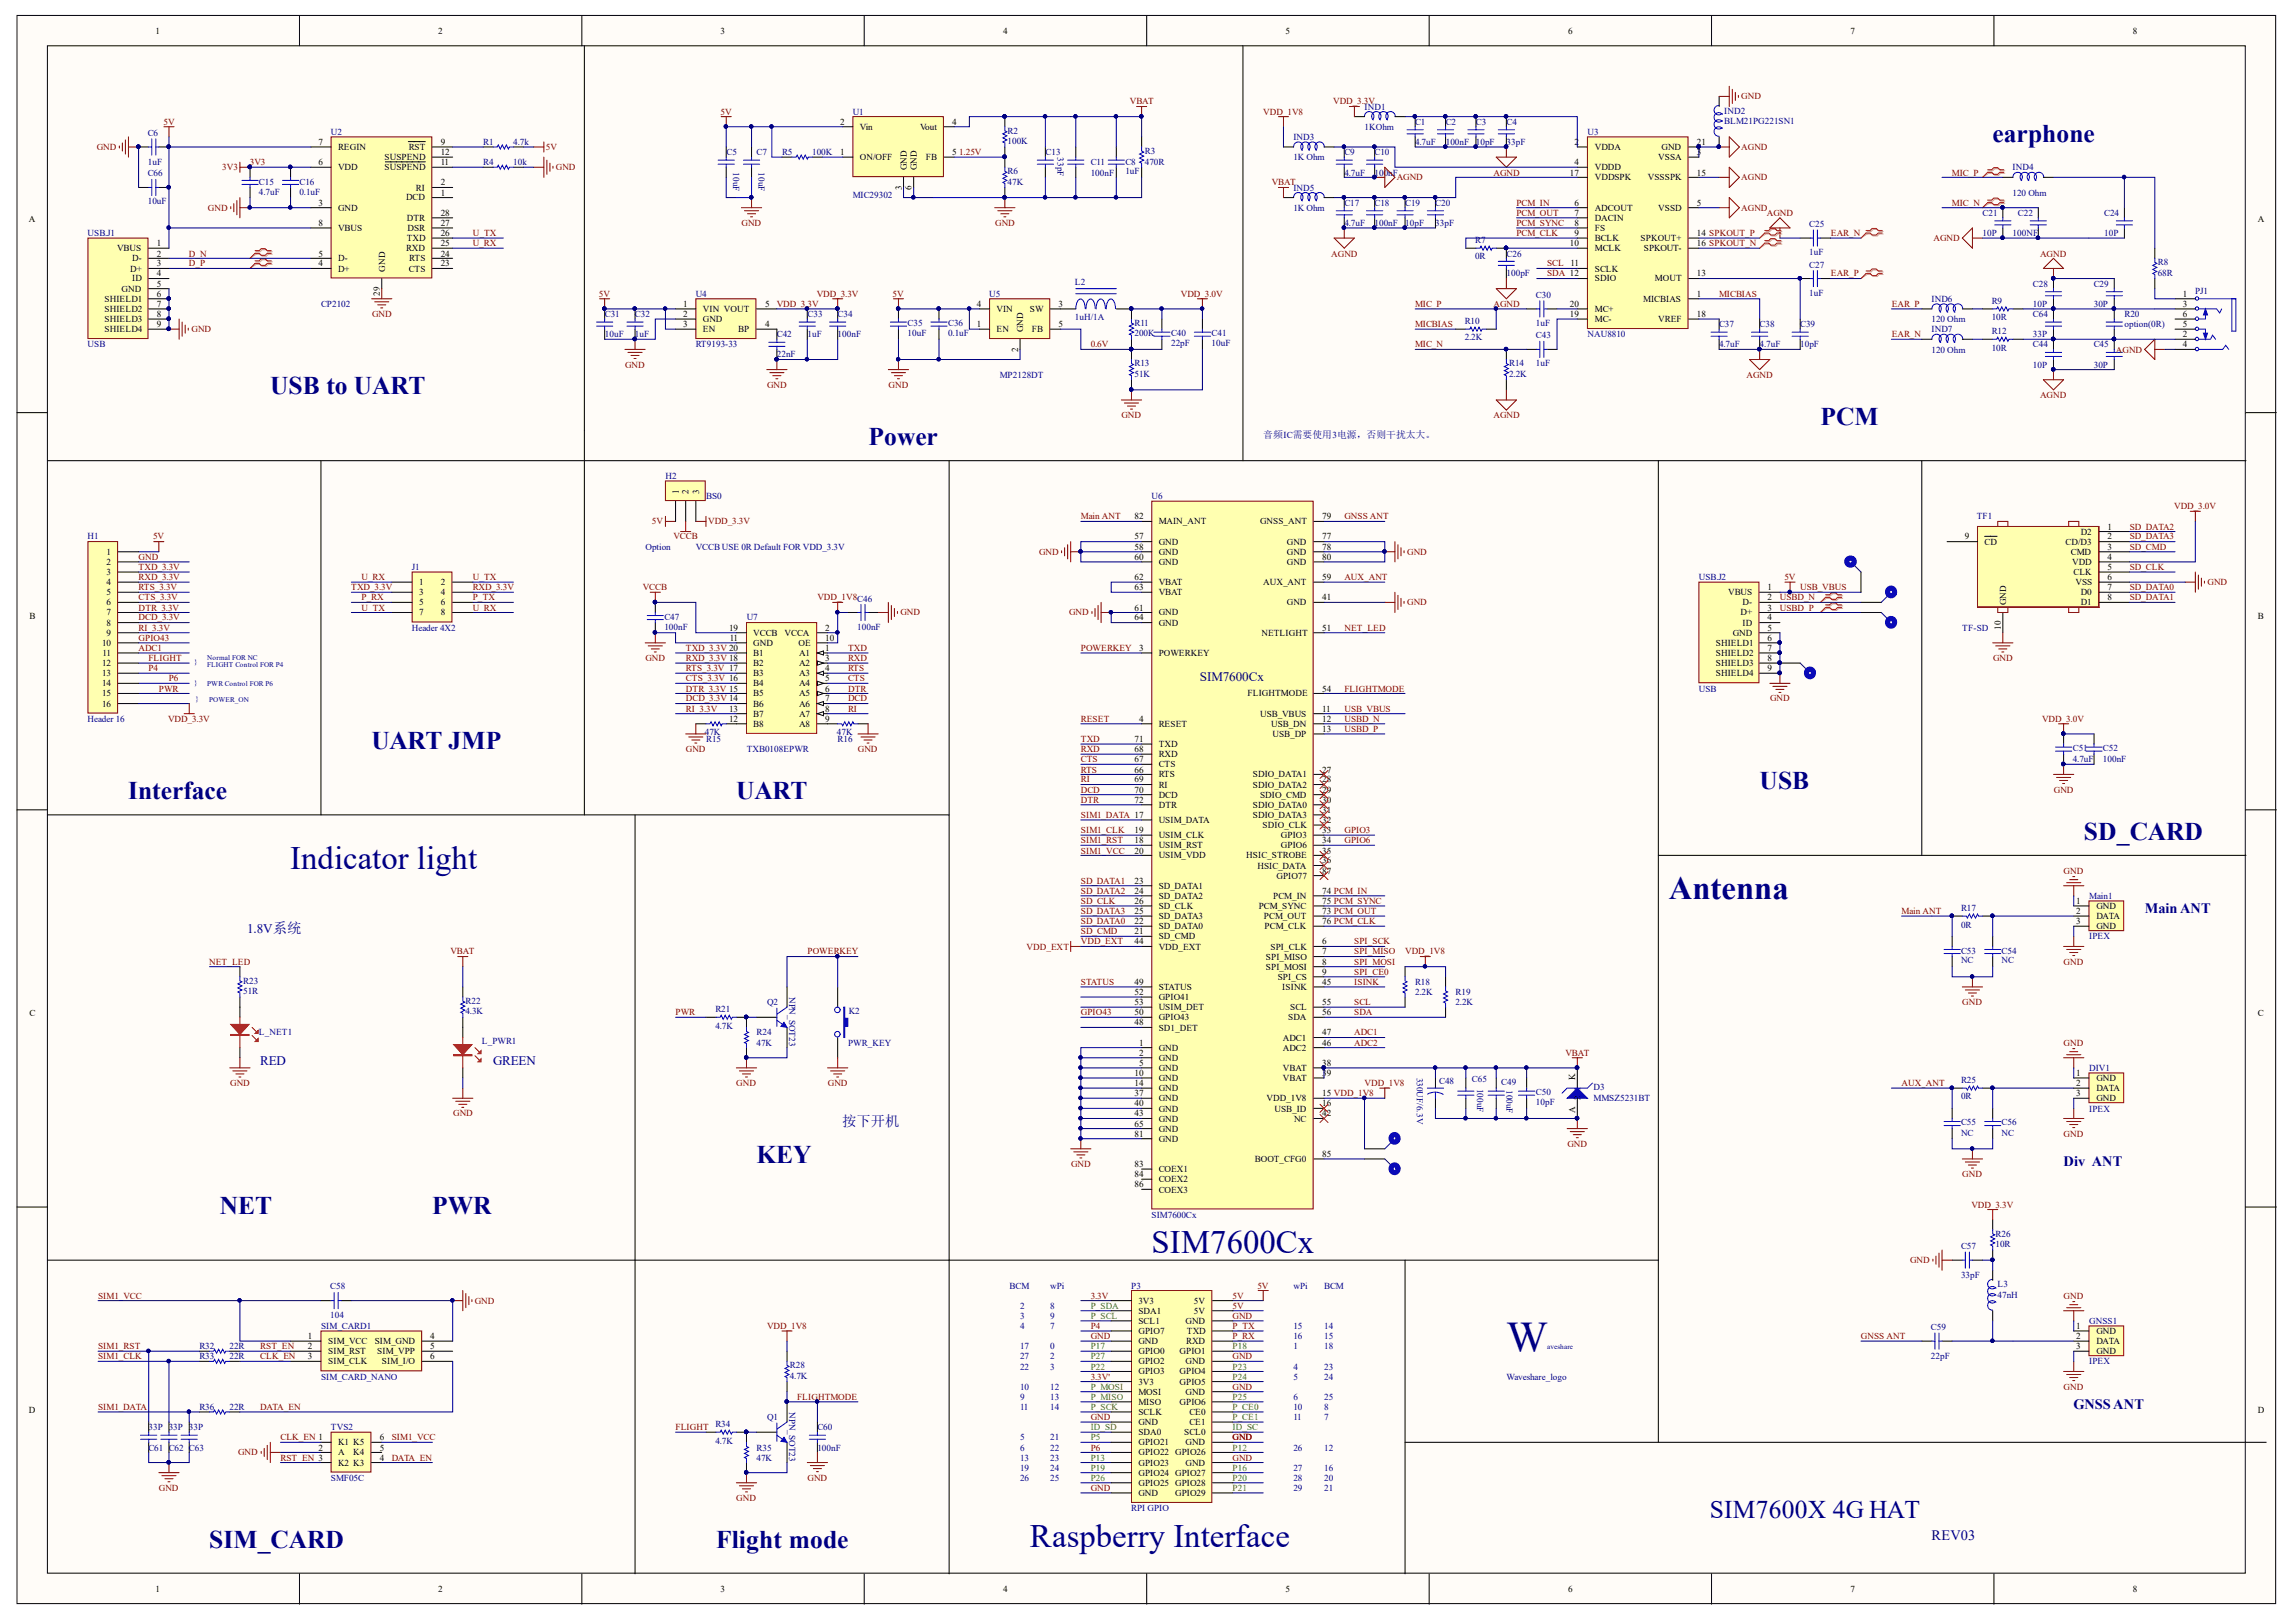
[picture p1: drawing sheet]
<svg xmlns="http://www.w3.org/2000/svg" width="297mm" height="210mm" viewBox="0 0 297 210" stroke-linecap="round" stroke-linejoin="round" font-family="sans-serif">
<defs><g id="words">
<text font-size="5.7" fill="#000080" x="194.9" y="175">W</text>
<g font-size="4.2" fill="#000080">
<text x="37.6" y="112.4">Indicator light</text>
<text x="215.9" y="116.3">Antenna</text>
<text x="149" y="162.1">SIM7600Cx</text>
<text x="133.2" y="200.2">Raspberry Interface</text>
</g>
<g font-size="3.3" fill="#000080">
<text x="257.8" y="18.3">earphone</text>
<text x="34.9" y="51.1">USB to UART</text>
<text x="112.3" y="57.6">Power</text>
<text x="235.5" y="54.9">PCM</text>
<text x="48" y="96.9">UART JMP</text>
<text x="16.6" y="103.5">Interface</text>
<text x="95.3" y="103.5">UART</text>
<text x="227.6" y="102.1">USB</text>
<text x="269.6" y="108.7">SD_CARD</text>
<text x="97.9" y="150.5">KEY</text>
<text x="28.4" y="157.1">NET</text>
<text x="55.9" y="157.1">PWR</text>
<text x="221.2" y="196.4">SIM7600X 4G HAT</text>
<text x="27.1" y="200.3">SIM_CARD</text>
<text x="92.6" y="200.3">Flight mode</text>
</g>
<g font-size="1.9" fill="#000080">
<text x="277.5" y="118.2">Main ANT</text>
<text x="109" y="145.7">按下开机</text>
<text x="267" y="150.9">Div ANT</text>
<text x="268.3" y="182.3">GNSS ANT</text>
<text x="249.9" y="199.3">REV03</text>
</g>
<g font-size="1.7" fill="#000080">
<text x="155.2" y="88.1">SIM7600Cx</text>
<text x="32" y="120.8">1.8V系统</text>
<text x="33.7" y="137.9">RED</text>
<text x="63.8" y="137.9">GREEN</text>
</g>
<text font-size="1.3" fill="#000080" x="163.4" y="56.7">音频IC需要使用3电源，否则干扰太大。</text>
<g font-size="1.2">
<text x="20.1" y="4.4">1</text>
<text x="56.7" y="4.4">2</text>
<text x="93.2" y="4.4">3</text>
<text x="129.8" y="4.4">4</text>
<text x="166.3" y="4.4">5</text>
<text x="202.9" y="4.4">6</text>
<text x="239.4" y="4.4">7</text>
<text x="275.9" y="4.4">8</text>
<text x="108.7" y="16.1">2</text>
<text x="111.2" y="16.8">Vin</text>
<text x="119" y="16.8">Vout</text>
<text x="123.2" y="16.1">4</text>
<text x="41.2" y="21.4">6</text>
<text x="41.2" y="18.8">7</text>
<text x="43.7" y="22.1">VDD</text>
<text x="43.7" y="19.4">REGIN</text>
<text x="49.7" y="22.1">SUSPEND</text>
<text x="49.7" y="20.7">SUSPEND</text>
<text x="52.9" y="19.4">RST</text>
<text x="57" y="21.4">11</text>
<text x="57" y="20.1">12</text>
<text x="57" y="18.8">9</text>
<text x="108.7" y="20.1">1</text>
<text x="111.2" y="20.7">ON/OFF</text>
<text x="117.3" y="22.1" transform="rotate(-90 117.3 22.1)">GND</text>
<text x="118.6" y="22.1" transform="rotate(-90 118.6 22.1)">GND</text>
<text x="119.8" y="20.7">FB</text>
<text x="123.2" y="20.1">5</text>
<text x="203.1" y="22.7">17</text>
<text x="203.7" y="18.8">2</text>
<text x="203.7" y="21.4">4</text>
<text x="206.3" y="19.4">VDDA</text>
<text x="206.3" y="22.1">VDDD</text>
<text x="206.3" y="23.3">VDDSPK</text>
<text x="213.2" y="23.3">VSSSPK</text>
<text x="214.5" y="20.7">VSSA</text>
<text x="215" y="19.4">GND</text>
<text x="219.5" y="20.1">3</text>
<text x="219.5" y="22.7">15</text>
<text x="219.5" y="18.8">21</text>
<text x="3.7" y="28.7">A</text>
<text x="41.2" y="29.2">8</text>
<text x="41.2" y="26.6">3</text>
<text x="43.7" y="29.9">VBUS</text>
<text x="43.7" y="27.3">GND</text>
<text x="52.5" y="25.9">DCD</text>
<text x="52.6" y="28.6">DTR</text>
<text x="52.7" y="29.9">DSR</text>
<text x="53.8" y="24.7">RI</text>
<text x="57" y="29.2">27</text>
<text x="57" y="28">28</text>
<text x="57" y="25.4">1</text>
<text x="57" y="24">2</text>
<text x="116.7" y="24.6" transform="rotate(-90 116.7 24.6)">3</text>
<text x="117.9" y="24.6" transform="rotate(-90 117.9 24.6)">6</text>
<text x="203.7" y="26.6">6</text>
<text x="203.7" y="28">7</text>
<text x="203.7" y="29.2">8</text>
<text x="206.3" y="27.3">ADCOUT</text>
<text x="206.3" y="28.6">DACIN</text>
<text x="206.3" y="29.9">FS</text>
<text x="214.5" y="27.3">VSSD</text>
<text x="219.5" y="26.6">5</text>
<text x="292.1" y="28.7">A</text>
<text x="15.1" y="32.5">VBUS</text>
<text x="16.8" y="35.2">D+</text>
<text x="17.1" y="33.8">D-</text>
<text x="20.3" y="31.9">1</text>
<text x="20.3" y="33.2">2</text>
<text x="20.3" y="34.5">3</text>
<text x="20.3" y="35.8">4</text>
<text x="41.2" y="34.5">4</text>
<text x="41.2" y="33.2">5</text>
<text x="43.7" y="35.2">D+</text>
<text x="43.7" y="33.8">D-</text>
<text x="49.8" y="35.2" transform="rotate(-90 49.8 35.2)">GND</text>
<text x="52.5" y="32.5">RXD</text>
<text x="52.6" y="31.2">TXD</text>
<text x="52.9" y="35.2">CTS</text>
<text x="53" y="33.8">RTS</text>
<text x="57" y="34.5">23</text>
<text x="57" y="33.2">24</text>
<text x="57" y="31.9">25</text>
<text x="57" y="30.6">26</text>
<text x="203.1" y="31.9">10</text>
<text x="203.2" y="34.5">11</text>
<text x="203.7" y="30.6">9</text>
<text x="206.3" y="31.2">BCLK</text>
<text x="206.3" y="32.5">MCLK</text>
<text x="206.3" y="35.2">SCLK</text>
<text x="212.2" y="31.2">SPKOUT+</text>
<text x="212.7" y="32.5">SPKOUT-</text>
<text x="219.5" y="35.8">13</text>
<text x="219.5" y="30.6">14 SPKOUT_P</text>
<text x="219.5" y="31.9">16 SPKOUT_N</text>
<text x="13.5" y="39">SHIELD1</text>
<text x="13.5" y="40.4">SHIELD2</text>
<text x="13.5" y="41.7">SHIELD3</text>
<text x="15.7" y="37.8">GND</text>
<text x="17.1" y="36.4">ID</text>
<text x="20.3" y="37.1">5</text>
<text x="20.3" y="38.4">6</text>
<text x="20.3" y="39.7">7</text>
<text x="20.3" y="41">8</text>
<text x="49.1" y="38.3" transform="rotate(-90 49.1 38.3)">29</text>
<text x="88.4" y="39.7">1</text>
<text x="88.4" y="41">2</text>
<text x="90.9" y="40.4">VIN VOUT</text>
<text x="90.9" y="41.7">GND</text>
<text x="99" y="39.7">5</text>
<text x="126.4" y="39.7">4</text>
<text x="128.9" y="40.4">VIN</text>
<text x="133.2" y="40.4">SW</text>
<text x="137" y="39.7">3</text>
<text x="203.1" y="41">19</text>
<text x="203.1" y="39.7">20</text>
<text x="206.3" y="36.4">SDIO</text>
<text x="206.3" y="41.7">MC-</text>
<text x="206.3" y="40.4">MC+</text>
<text x="212.6" y="39">MICBIAS</text>
<text x="214.1" y="36.4">MOUT</text>
<text x="214.5" y="41.7">VREF</text>
<text x="219.5" y="38.4">1</text>
<text x="219.5" y="41">18</text>
<text x="282.4" y="38.4">1</text>
<text x="282.4" y="39.7">3</text>
<text x="282.4" y="41">6</text>
<text x="13.5" y="43">SHIELD4</text>
<text x="20.3" y="42.3">9</text>
<text x="88.4" y="42.3">3</text>
<text x="90.9" y="43">EN</text>
<text x="95.5" y="43">BP</text>
<text x="99" y="42.3">4</text>
<text x="126.4" y="42.3">1</text>
<text x="128.9" y="43">EN</text>
<text x="131.7" y="45.6" transform="rotate(-90 131.7 45.6)">2</text>
<text x="132.4" y="43" transform="rotate(-90 132.4 43)">GND</text>
<text x="133.5" y="43">FB</text>
<text x="137" y="42.3">5</text>
<text x="282.4" y="42.3">5</text>
<text x="282.4" y="43.6">2</text>
<text x="282.4" y="45">4</text>
<text x="87.8" y="63.9" transform="rotate(-90 87.8 63.9)">1</text>
<text x="89.1" y="63.9" transform="rotate(-90 89.1 63.9)">2</text>
<text x="90.4" y="63.9" transform="rotate(-90 90.4 63.9)">3</text>
<text x="13.8" y="71.8">1</text>
<text x="146.8" y="67.2">82</text>
<text x="146.8" y="69.8">57</text>
<text x="146.8" y="71.2">58</text>
<text x="149.9" y="67.9">MAIN_ANT</text>
<text x="149.9" y="70.5">GND</text>
<text x="149.9" y="71.8">GND</text>
<text x="163" y="67.9">GNSS_ANT</text>
<text x="166.5" y="70.5">GND</text>
<text x="166.5" y="71.8">GND</text>
<text x="171.1" y="67.2">79</text>
<text x="171.1" y="69.8">77</text>
<text x="171.1" y="71.2">78</text>
<text x="254.2" y="69.8">9</text>
<text x="256.7" y="70.5">CD</text>
<text x="267.2" y="70.5">CD/D3</text>
<text x="267.9" y="71.8">CMD</text>
<text x="269.2" y="69.2">D2</text>
<text x="272.6" y="68.5">1</text>
<text x="272.6" y="69.8">2</text>
<text x="272.6" y="71.2">3</text>
<text x="13.8" y="73.1">2</text>
<text x="13.8" y="74.5">3</text>
<text x="13.8" y="75.7">4</text>
<text x="13.8" y="77">5</text>
<text x="54.2" y="75.7">1</text>
<text x="54.2" y="77">3</text>
<text x="57" y="75.7">2</text>
<text x="57" y="77">4</text>
<text x="146.8" y="72.4">60</text>
<text x="146.8" y="75.1">62</text>
<text x="146.8" y="76.4">63</text>
<text x="149.9" y="73.1">GND</text>
<text x="149.9" y="75.7">VBAT</text>
<text x="149.9" y="77">VBAT</text>
<text x="163.4" y="75.7">AUX_ANT</text>
<text x="166.5" y="73.1">GND</text>
<text x="171.1" y="72.4">80</text>
<text x="171.1" y="75.1">59</text>
<text x="171.1" y="77.7">41</text>
<text x="223.6" y="77">VBUS</text>
<text x="228.7" y="76.4">1</text>
<text x="228.7" y="77.7">2</text>
<text x="268.1" y="73.1">VDD</text>
<text x="268.3" y="74.5">CLK</text>
<text x="268.5" y="75.7">VSS</text>
<text x="269.2" y="77">D0</text>
<text x="272.6" y="72.4">4</text>
<text x="272.6" y="73.8">5</text>
<text x="272.6" y="75.1">6</text>
<text x="272.6" y="76.4">7</text>
<text x="272.6" y="77.7">8</text>
<text x="3.8" y="80.1">B</text>
<text x="13.2" y="83.6">10</text>
<text x="13.8" y="78.4">6</text>
<text x="13.8" y="79.6">7</text>
<text x="13.8" y="81">8</text>
<text x="13.8" y="82.2">9</text>
<text x="54.2" y="78.4">5</text>
<text x="54.2" y="79.6">7</text>
<text x="57" y="78.4">6</text>
<text x="57" y="79.6">8</text>
<text x="94.3" y="81.7">19</text>
<text x="94.4" y="82.9">11</text>
<text x="97.5" y="83.6">GND</text>
<text x="97.5" y="82.2">VCCB</text>
<text x="101.5" y="82.2">VCCA</text>
<text x="103.3" y="83.6">OE</text>
<text x="106.8" y="81.7">2</text>
<text x="106.8" y="82.9">10</text>
<text x="146.8" y="79">61</text>
<text x="146.8" y="80.3">64</text>
<text x="149.9" y="79.6">GND</text>
<text x="149.9" y="81">GND</text>
<text x="163.2" y="82.2">NETLIGHT</text>
<text x="166.5" y="78.4">GND</text>
<text x="171.1" y="81.7">51</text>
<text x="222" y="83.6">SHIELD1</text>
<text x="224.2" y="82.2">GND</text>
<text x="225.2" y="79.6">D+</text>
<text x="225.4" y="78.4">D-</text>
<text x="225.4" y="81">ID</text>
<text x="228.7" y="79">3</text>
<text x="228.7" y="80.3">4</text>
<text x="228.7" y="81.7">5</text>
<text x="228.7" y="82.9">6</text>
<text x="258.9" y="81.5" transform="rotate(-90 258.9 81.5)">10</text>
<text x="259.5" y="78.4" transform="rotate(-90 259.5 78.4)">GND</text>
<text x="269.2" y="78.4">D1</text>
<text x="292.1" y="80.1">B</text>
<text x="13.2" y="86.2">12</text>
<text x="13.2" y="87.5">13</text>
<text x="13.2" y="88.8">14</text>
<text x="13.3" y="84.9">11</text>
<text x="97.5" y="88.8">B4</text>
<text x="97.5" y="87.5">B3</text>
<text x="97.5" y="86.2">B2</text>
<text x="97.5" y="84.9">B1</text>
<text x="103.4" y="84.9">A1</text>
<text x="103.4" y="86.2">A2</text>
<text x="103.4" y="87.5">A3</text>
<text x="103.4" y="88.8">A4</text>
<text x="106.8" y="84.3">1</text>
<text x="106.8" y="85.5">3</text>
<text x="106.8" y="86.9">4</text>
<text x="106.8" y="88.2">5</text>
<text x="106.8" y="89.5">6</text>
<text x="147.4" y="84.3">3</text>
<text x="149.9" y="84.9">POWERKEY</text>
<text x="171.1" y="89.5">54</text>
<text x="222" y="84.9">SHIELD2</text>
<text x="222" y="86.2">SHIELD3</text>
<text x="222" y="87.5">SHIELD4</text>
<text x="228.7" y="84.3">7</text>
<text x="228.7" y="85.5">8</text>
<text x="228.7" y="86.9">9</text>
<text x="13.2" y="90.1">15</text>
<text x="13.2" y="91.5">16</text>
<text x="94.3" y="93.4">12</text>
<text x="94.3" y="92.1">13</text>
<text x="97.5" y="94.1">B8</text>
<text x="97.5" y="92.7">B7</text>
<text x="97.5" y="91.5">B6</text>
<text x="97.5" y="90.1">B5</text>
<text x="103.4" y="90.1">A5</text>
<text x="103.4" y="91.5">A6</text>
<text x="103.4" y="92.7">A7</text>
<text x="103.4" y="94.1">A8</text>
<text x="106.8" y="90.8">7</text>
<text x="106.8" y="92.1">8</text>
<text x="106.8" y="93.4">9</text>
<text x="147.4" y="93.4">4</text>
<text x="149.9" y="94.1">RESET</text>
<text x="161.4" y="90.1">FLIGHTMODE</text>
<text x="163" y="92.7">USB_VBUS</text>
<text x="164.5" y="94.1">USB_DN</text>
<text x="164.6" y="95.3">USB_DP</text>
<text x="171.1" y="92.1">11</text>
<text x="171.1" y="93.4">12</text>
<text x="171.1" y="94.8">13</text>
<text x="146.8" y="96">71</text>
<text x="146.8" y="97.4">68</text>
<text x="146.8" y="98.6">67</text>
<text x="146.8" y="100">66</text>
<text x="146.8" y="101.3">69</text>
<text x="149.9" y="96.7">TXD</text>
<text x="149.9" y="98">RXD</text>
<text x="149.9" y="99.3">CTS</text>
<text x="149.9" y="100.6">RTS</text>
<text x="149.9" y="101.9">RI</text>
<text x="162.1" y="100.6">SDIO_DATA1</text>
<text x="162.1" y="101.9">SDIO_DATA2</text>
<text x="171.1" y="100">27</text>
<text x="171.1" y="101.3">28</text>
<text x="146.8" y="102.6">70</text>
<text x="146.8" y="103.9">72</text>
<text x="146.8" y="107.9">19</text>
<text x="149.9" y="103.2">DCD</text>
<text x="149.9" y="104.6">DTR</text>
<text x="149.9" y="106.5">USIM_DATA</text>
<text x="162.1" y="104.6">SDIO_DATA0</text>
<text x="162.1" y="105.8">SDIO_DATA3</text>
<text x="163" y="103.2">SDIO_CMD</text>
<text x="163.4" y="107.2">SDIO_CLK</text>
<text x="171.1" y="102.6">29</text>
<text x="171.1" y="103.9">30</text>
<text x="171.1" y="105.2">31</text>
<text x="171.1" y="106.5">32</text>
<text x="171.1" y="107.9">33</text>
<text x="146.8" y="109.1">18</text>
<text x="146.8" y="110.5">20</text>
<text x="149.9" y="108.4">USIM_CLK</text>
<text x="149.9" y="109.8">USIM_RST</text>
<text x="149.9" y="111.1">USIM_VDD</text>
<text x="161.2" y="111.1">HSIC_STROBE</text>
<text x="162.7" y="112.4">HSIC_DATA</text>
<text x="165.1" y="113.7">GPIO77</text>
<text x="165.7" y="108.4">GPIO3</text>
<text x="165.7" y="109.8">GPIO6</text>
<text x="171.1" y="109.1">34</text>
<text x="171.1" y="110.5">35</text>
<text x="171.1" y="111.7">36</text>
<text x="171.1" y="113.1">87</text>
<text x="146.8" y="114.4">23</text>
<text x="146.8" y="115.7">24</text>
<text x="146.8" y="118.3">25</text>
<text x="146.8" y="117">26</text>
<text x="146.8" y="119.6">22</text>
<text x="149.9" y="115">SD_DATA1</text>
<text x="149.9" y="116.3">SD_DATA2</text>
<text x="149.9" y="118.9">SD_DATA3</text>
<text x="149.9" y="117.7">SD_CLK</text>
<text x="162.8" y="117.7">PCM_SYNC</text>
<text x="163.5" y="118.9">PCM_OUT</text>
<text x="164.7" y="116.3">PCM_IN</text>
<text x="171.1" y="115.7">74 PCM_IN</text>
<text x="171.1" y="117">75 PCM_SYNC</text>
<text x="171.1" y="118.3">73 PCM_OUT</text>
<text x="171.1" y="119.6">76 PCM_CLK</text>
<text x="268.6" y="117">1</text>
<text x="268.6" y="118.3">2</text>
<text x="268.6" y="119.6">3</text>
<text x="271.2" y="117.7">GND</text>
<text x="271.2" y="118.9">DATA</text>
<text x="146.8" y="120.9">21</text>
<text x="146.8" y="122.2">44</text>
<text x="149.9" y="120.3">SD_DATA0</text>
<text x="149.9" y="121.5">SD_CMD</text>
<text x="149.9" y="122.9">VDD_EXT</text>
<text x="163.6" y="120.3">PCM_CLK</text>
<text x="163.8" y="124.2">SPI_MISO</text>
<text x="163.8" y="125.5">SPI_MOSI</text>
<text x="164.4" y="122.9">SPI_CLK</text>
<text x="171.1" y="122.2">6</text>
<text x="171.1" y="123.5">7</text>
<text x="171.1" y="124.8">8</text>
<text x="271.2" y="120.3">GND</text>
<text x="3.8" y="131.5">C</text>
<text x="146.8" y="127.5">49</text>
<text x="146.8" y="128.7">52</text>
<text x="146.8" y="130.1">53</text>
<text x="146.8" y="131.4">50</text>
<text x="149.9" y="128.1">STATUS</text>
<text x="149.9" y="129.4">GPIO41</text>
<text x="149.9" y="130.8">USIM_DET</text>
<text x="165.3" y="126.8">SPI_CS</text>
<text x="165.9" y="128.1">ISINK</text>
<text x="166.9" y="130.8">SCL</text>
<text x="171.1" y="126.1">9</text>
<text x="171.1" y="127.5">45</text>
<text x="171.1" y="130.1">55</text>
<text x="171.1" y="131.4">56</text>
<text x="292.1" y="131.5">C</text>
<text x="146.8" y="132.7">48</text>
<text x="147.4" y="135.3">1</text>
<text x="147.4" y="136.6">2</text>
<text x="147.4" y="137.9">5</text>
<text x="149.9" y="136">GND</text>
<text x="149.9" y="137.3">GND</text>
<text x="149.9" y="132">GPIO43</text>
<text x="149.9" y="133.4">SD1_DET</text>
<text x="166" y="134.7">ADC1</text>
<text x="166" y="136">ADC2</text>
<text x="166.7" y="132">SDA</text>
<text x="171.1" y="134">47</text>
<text x="171.1" y="135.3">46</text>
<text x="171.1" y="137.9">38</text>
<text x="146.8" y="139.2">10</text>
<text x="146.8" y="140.6">14</text>
<text x="146.8" y="141.8">37</text>
<text x="146.8" y="143.2">40</text>
<text x="149.9" y="138.6">GND</text>
<text x="149.9" y="139.9">GND</text>
<text x="149.9" y="141.2">GND</text>
<text x="149.9" y="142.5">GND</text>
<text x="149.9" y="143.9">GND</text>
<text x="163.9" y="142.5">VDD_1V8</text>
<text x="164.9" y="143.9">USB_ID</text>
<text x="166" y="138.6">VBAT</text>
<text x="166" y="139.9">VBAT</text>
<text x="171.1" y="141.8">15 VDD_1V8</text>
<text x="171.1" y="143.2">16</text>
<text x="171.1" y="139.2">39</text>
<text x="203.8" y="139.8" transform="rotate(-90 203.8 139.8)">K</text>
<text x="204.5" y="142.3" transform="rotate(-90 204.5 142.3)">2</text>
<text x="204.5" y="141.2" transform="rotate(-90 204.5 141.2)">1</text>
<text x="268.6" y="139.2">1</text>
<text x="268.6" y="140.6">2</text>
<text x="268.6" y="141.8">3</text>
<text x="271.2" y="139.9">GND</text>
<text x="271.2" y="141.2">DATA</text>
<text x="271.2" y="142.5">GND</text>
<text x="146.8" y="144.5">43</text>
<text x="146.8" y="145.8">65</text>
<text x="146.8" y="147.1">81</text>
<text x="149.9" y="145.1">GND</text>
<text x="149.9" y="146.5">GND</text>
<text x="149.9" y="147.8">GND</text>
<text x="167.4" y="145.1">NC</text>
<text x="171.1" y="144.5">42</text>
<text x="171.1" y="149.7">85</text>
<text x="203.8" y="144" transform="rotate(-90 203.8 144)">A</text>
<text x="146.8" y="151.1">83</text>
<text x="146.8" y="152.3">84</text>
<text x="146.8" y="153.7">86</text>
<text x="149.9" y="151.7">COEX1</text>
<text x="149.9" y="153">COEX2</text>
<text x="149.9" y="154.3">COEX3</text>
<text x="162.3" y="150.4">BOOT_CFG0</text>
<text x="39.8" y="173.3">1</text>
<text x="42.5" y="174">SIM_VCC</text>
<text x="48.5" y="174">SIM_GND</text>
<text x="55.7" y="173.3">4</text>
<text x="147.3" y="168.7">3V3</text>
<text x="147.3" y="170">SDA1</text>
<text x="147.3" y="171.3">SCL1</text>
<text x="147.3" y="172.6">GPIO7</text>
<text x="147.3" y="174">GND</text>
<text x="153.4" y="171.3">GND</text>
<text x="153.5" y="174">RXD</text>
<text x="153.5" y="172.6">TXD</text>
<text x="154.5" y="168.7">5V</text>
<text x="154.5" y="170">5V</text>
<text x="268.6" y="172">1</text>
<text x="268.6" y="173.3">2</text>
<text x="271.2" y="172.6">GND</text>
<text x="271.2" y="174">DATA</text>
<text x="39.8" y="174.6">2</text>
<text x="39.8" y="175.9">3</text>
<text x="42.5" y="175.2">SIM_RST</text>
<text x="42.5" y="176.6">SIM_CLK</text>
<text x="48.8" y="175.2">SIM_VPP</text>
<text x="49.4" y="176.6">SIM_I/O</text>
<text x="55.7" y="174.6">5</text>
<text x="55.7" y="175.9">6</text>
<text x="147.3" y="175.2">GPIO0</text>
<text x="147.3" y="176.6">GPIO2</text>
<text x="147.3" y="177.8">GPIO3</text>
<text x="147.3" y="179.2">3V3</text>
<text x="152.6" y="175.2">GPIO1</text>
<text x="152.6" y="177.8">GPIO4</text>
<text x="152.6" y="179.2">GPIO5</text>
<text x="153.4" y="176.6">GND</text>
<text x="268.6" y="174.6">3</text>
<text x="271.2" y="175.2">GND</text>
<text x="3.7" y="182.9">D</text>
<text x="147.3" y="180.5">MOSI</text>
<text x="147.3" y="181.8">MISO</text>
<text x="147.3" y="183.1">SCLK</text>
<text x="147.3" y="184.4">GND</text>
<text x="147.3" y="185.7">SDA0</text>
<text x="152.6" y="181.8">GPIO6</text>
<text x="153.2" y="185.7">SCL0</text>
<text x="153.4" y="180.5">GND</text>
<text x="153.9" y="183.1">CE0</text>
<text x="153.9" y="184.4">CE1</text>
<text x="292.1" y="182.9">D</text>
<text x="41.2" y="187.7">2</text>
<text x="43.7" y="187.1">K1 K5</text>
<text x="43.7" y="188.3">A</text>
<text x="43.7" y="189.7">K2 K3</text>
<text x="45.7" y="188.3">K4</text>
<text x="49.1" y="189">4</text>
<text x="49.1" y="187.7">5</text>
<text x="49.1" y="186.4">6</text>
<text x="147.3" y="187.1">GPIO21</text>
<text x="147.3" y="188.3">GPIO22 GPIO26</text>
<text x="147.3" y="189.7">GPIO23</text>
<text x="147.3" y="190.9">GPIO24 GPIO27</text>
<text x="153.4" y="187.1">GND</text>
<text x="153.4" y="189.7">GND</text>
<text x="147.3" y="192.3">GPIO25 GPIO28</text>
<text x="147.3" y="193.6">GND</text>
<text x="152" y="193.6">GPIO29</text>
<text x="20.1" y="206">1</text>
<text x="56.7" y="206">2</text>
<text x="93.2" y="206">3</text>
<text x="129.8" y="206">4</text>
<text x="166.3" y="206">5</text>
<text x="202.9" y="206">6</text>
<text x="239.4" y="206">7</text>
<text x="275.9" y="206">8</text>
</g>
<g font-size="1.2" fill="#000080">
<text x="19.1" y="17.6">C6</text>
<text x="42.8" y="17.5">U2</text>
<text x="110.3" y="14.9">U1</text>
<text x="130.4" y="17.3">R2</text>
<text x="176.5" y="14.2">IND1</text>
<text x="176.5" y="16.8">1KOhm</text>
<text x="183.1" y="16.1">C1</text>
<text x="187" y="16.1">C2</text>
<text x="190.9" y="16.1">C3</text>
<text x="194.9" y="16.1">C4</text>
<text x="205.4" y="17.5">U3</text>
<text x="223.1" y="14.7">IND2</text>
<text x="223.1" y="16.1">BLM21PG221SN1</text>
<text x="19.1" y="21.3">1uF</text>
<text x="19.1" y="22.8">C66</text>
<text x="33.5" y="23.9">C15</text>
<text x="38.7" y="23.9">C16</text>
<text x="62.5" y="18.8">R1</text>
<text x="62.5" y="21.4">R4</text>
<text x="66.4" y="18.8">4.7k</text>
<text x="66.4" y="21.4">10k</text>
<text x="94" y="20.1">C5</text>
<text x="94.8" y="22.3" transform="rotate(90 94.8 22.3)">10uF</text>
<text x="97.9" y="20.1">C7</text>
<text x="98.1" y="22.3" transform="rotate(90 98.1 22.3)">10uF</text>
<text x="101.2" y="20.1">R5</text>
<text x="105.1" y="20.1">100K</text>
<text x="130.4" y="18.7">100K</text>
<text x="130.4" y="22.6">R6</text>
<text x="130.4" y="23.9">47K</text>
<text x="135.3" y="20.1">C13</text>
<text x="136.8" y="20.4" transform="rotate(90 136.8 20.4)">33pF</text>
<text x="141.1" y="22.7">100nF</text>
<text x="141.1" y="21.4">C11</text>
<text x="145.6" y="22.6">1uF</text>
<text x="145.6" y="21.3">C8</text>
<text x="148.1" y="19.9">R3</text>
<text x="148.1" y="21.3">470R</text>
<text x="167.3" y="18.1">IND3</text>
<text x="167.3" y="20.7">1K Ohm</text>
<text x="173.9" y="22.7">4.7uF</text>
<text x="173.9" y="20.1">C9</text>
<text x="177.8" y="22.7">100nF</text>
<text x="177.8" y="20.1">C10</text>
<text x="183.1" y="18.8">4.7uF</text>
<text x="187" y="18.8">100nF</text>
<text x="190.9" y="18.8">10pF</text>
<text x="194.9" y="18.8">33pF</text>
<text x="260.4" y="22.1">IND4</text>
<text x="19.1" y="26.5">10uF</text>
<text x="33.5" y="25.2">4.7uF</text>
<text x="38.7" y="25.2">0.1uF</text>
<text x="110.3" y="25.6">MIC29302</text>
<text x="167.3" y="24.7">IND5</text>
<text x="167.3" y="27.3">1K Ohm</text>
<text x="173.9" y="29.2">4.7uF</text>
<text x="173.9" y="26.6">C17</text>
<text x="177.8" y="29.2">100nF</text>
<text x="177.8" y="26.6">C18</text>
<text x="181.8" y="29.2">10pF</text>
<text x="181.8" y="26.6">C19</text>
<text x="185.7" y="29.2">33pF</text>
<text x="185.7" y="26.6">C20</text>
<text x="234.1" y="29.4">C25</text>
<text x="256.5" y="28">C21</text>
<text x="260.4" y="25.4">120 Ohm</text>
<text x="261.1" y="28">C22</text>
<text x="272.2" y="28">C24</text>
<text x="11.3" y="30.6">USB.J1</text>
<text x="190.8" y="31.4">R7</text>
<text x="190.8" y="33.6">0R</text>
<text x="194.9" y="35.8">100pF</text>
<text x="194.9" y="33.2">C26</text>
<text x="234.1" y="34.7">C27</text>
<text x="234.1" y="33">1uF</text>
<text x="256.5" y="30.6">10P</text>
<text x="260.4" y="30.6">100NF</text>
<text x="272.2" y="30.6">10P</text>
<text x="279.2" y="34.3">R8</text>
<text x="279.2" y="35.7">68R</text>
<text x="41.5" y="39.7">CP2102</text>
<text x="78.3" y="41">C31</text>
<text x="82.1" y="41">C32</text>
<text x="90" y="38.4">U4</text>
<text x="104.5" y="41">C33</text>
<text x="108.4" y="41">C34</text>
<text x="128" y="38.4">U5</text>
<text x="139.1" y="36.9">L2</text>
<text x="139.1" y="41.4">1uH/1A</text>
<text x="189.5" y="41.9">R10</text>
<text x="198.7" y="38.5">C30</text>
<text x="234.1" y="38.3">1uF</text>
<text x="249.9" y="39">IND6</text>
<text x="249.9" y="41.7">120 Ohm</text>
<text x="257.7" y="39.3">R9</text>
<text x="257.7" y="41.4">10R</text>
<text x="263" y="37.1">C28</text>
<text x="263" y="39.7">10P</text>
<text x="263" y="41">C64</text>
<text x="270.9" y="37.1">C29</text>
<text x="270.9" y="39.7">30P</text>
<text x="274.8" y="41">R20</text>
<text x="284" y="38">PJ1</text>
<text x="11.3" y="45">USB</text>
<text x="78.3" y="43.6">10uF</text>
<text x="82.1" y="43.6">1uF</text>
<text x="90" y="45">RT9193-33</text>
<text x="100.5" y="46.2">22nF</text>
<text x="100.5" y="43.6">C42</text>
<text x="104.5" y="43.6">1uF</text>
<text x="108.4" y="43.6">100nF</text>
<text x="117.4" y="42.2">C35</text>
<text x="117.4" y="43.5">10uF</text>
<text x="122.7" y="42.2">C36</text>
<text x="122.7" y="43.5">0.1uF</text>
<text x="146.8" y="42.2">R11</text>
<text x="146.8" y="43.5">200K</text>
<text x="146.8" y="47.4">R13</text>
<text x="151.5" y="43.5">C40</text>
<text x="151.5" y="44.8">22pF</text>
<text x="156.8" y="43.5">C41</text>
<text x="156.8" y="44.8">10uF</text>
<text x="189.5" y="44">2.2K</text>
<text x="195.2" y="47.4">R14</text>
<text x="198.7" y="42.2">1uF</text>
<text x="198.7" y="47.4">1uF</text>
<text x="198.7" y="43.8">C43</text>
<text x="205.4" y="43.6">NAU8810</text>
<text x="222.4" y="45">4.7uF</text>
<text x="222.4" y="42.3">C37</text>
<text x="227.6" y="45">4.7uF</text>
<text x="227.6" y="42.3">C38</text>
<text x="232.9" y="45">10pF</text>
<text x="232.9" y="42.3">C39</text>
<text x="249.9" y="43">IND7</text>
<text x="249.9" y="45.6">120 Ohm</text>
<text x="257.7" y="43.3">R12</text>
<text x="257.7" y="45.4">10R</text>
<text x="263" y="45">C44</text>
<text x="263" y="47.6">10P</text>
<text x="263" y="43.6">33P</text>
<text x="270.9" y="45">C45</text>
<text x="270.9" y="47.6">30P</text>
<text x="274.8" y="42.3">option(0R)</text>
<text x="129.3" y="48.9">MP2128DT</text>
<text x="146.8" y="48.8">51K</text>
<text x="195.2" y="48.8">2.2K</text>
<text x="86.1" y="62">H2</text>
<text x="91.4" y="64.6">BS0</text>
<text x="149" y="64.6">U6</text>
<text x="11.3" y="69.8">H1</text>
<text x="83.5" y="71.2">Option</text>
<text x="90" y="71.2">VCCB USE 0R Default FOR VDD_3.3V</text>
<text x="255.7" y="67.1">TF1</text>
<text x="53.3" y="73.8">J1</text>
<text x="219.8" y="75.1">USB.J2</text>
<text x="53.3" y="81.7">Header 4X2</text>
<text x="85.9" y="81.5">100nF</text>
<text x="85.9" y="80.2">C47</text>
<text x="96.6" y="80.3">U7</text>
<text x="110.9" y="81.5">100nF</text>
<text x="253.9" y="81.7">TF-SD</text>
<text x="219.8" y="89.5">USB</text>
<text x="11.3" y="93.4">Header 16</text>
<text x="91.2" y="95.1">47K</text>
<text x="108.3" y="95.1">47K</text>
<text x="91.4" y="96">R15</text>
<text x="96.6" y="97.4">TXB0108EPWR</text>
<text x="108.4" y="96">R16</text>
<text x="268.2" y="98.6">4.7uF</text>
<text x="268.2" y="97.2">C51</text>
<text x="272.1" y="98.6">100nF</text>
<text x="272.1" y="97.2">C52</text>
<text x="253.7" y="117.9">R17</text>
<text x="270.3" y="116.3">Main1</text>
<text x="253.7" y="124.7">NC</text>
<text x="253.7" y="123.4">C53</text>
<text x="253.7" y="120">0R</text>
<text x="258.9" y="124.7">NC</text>
<text x="258.9" y="123.4">C54</text>
<text x="270.3" y="121.5">IPEX</text>
<text x="31.5" y="127.3">R23</text>
<text x="31.5" y="128.6">51R</text>
<text x="60.2" y="129.9">R22</text>
<text x="60.2" y="131.3">4.3K</text>
<text x="92.5" y="131">R21</text>
<text x="99.2" y="130.1">Q2</text>
<text x="102.1" y="129" transform="rotate(90 102.1 129)">NPN_SOT23</text>
<text x="109.8" y="131.3">K2</text>
<text x="183.1" y="127.5">R18</text>
<text x="183.1" y="128.7">2.2K</text>
<text x="188.3" y="128.7">R19</text>
<text x="188.3" y="130.1">2.2K</text>
<text x="33.5" y="133.9">L_NET1</text>
<text x="62.3" y="135.2">L_PWR1</text>
<text x="92.5" y="133.1">4.7K</text>
<text x="97.9" y="134">R24</text>
<text x="97.9" y="135.3">47K</text>
<text x="109.7" y="135.3">PWR_KEY</text>
<text x="183.3" y="139.5" transform="rotate(90 183.3 139.5)">330UF/6.3V</text>
<text x="186.2" y="140.3">C48</text>
<text x="190.4" y="140.1">C65</text>
<text x="191.1" y="140.9" transform="rotate(90 191.1 140.9)">100uF</text>
<text x="194.2" y="140.4">C49</text>
<text x="194.9" y="141.1" transform="rotate(90 194.9 141.1)">100uF</text>
<text x="198.7" y="143">10pF</text>
<text x="198.7" y="141.8">C50</text>
<text x="206.2" y="141.1">D3</text>
<text x="206.2" y="142.4">MMSZ5231BT</text>
<text x="253.7" y="140.1">R25</text>
<text x="253.7" y="142.3">0R</text>
<text x="270.3" y="138.6">DIV1</text>
<text x="270.3" y="143.9">IPEX</text>
<text x="253.7" y="147">NC</text>
<text x="253.7" y="145.6">C55</text>
<text x="258.9" y="147">NC</text>
<text x="258.9" y="145.6">C56</text>
<text x="149" y="157.6">SIM7600Cx</text>
<text x="253.7" y="161.6">C57</text>
<text x="258.2" y="160.1">R26</text>
<text x="258.2" y="161.4">10R</text>
<text x="42.7" y="166.9">C58</text>
<text x="130.6" y="166.8">BCM</text>
<text x="135.9" y="166.8">wPi</text>
<text x="146.3" y="166.8">P3</text>
<text x="167.3" y="166.8">wPi</text>
<text x="171.3" y="166.8">BCM</text>
<text x="253.7" y="165.3">33pF</text>
<text x="258.4" y="166.6">L3</text>
<text x="258.4" y="168">47nH</text>
<text x="41.5" y="172">SIM_CARD1</text>
<text x="42.7" y="170.6">104</text>
<text x="132" y="169.4">2</text>
<text x="132" y="170.7">3</text>
<text x="132" y="172">4</text>
<text x="135.9" y="169.4">8</text>
<text x="135.9" y="170.7">9</text>
<text x="135.9" y="172">7</text>
<text x="167.3" y="172">15</text>
<text x="167.3" y="173.3">16</text>
<text x="171.3" y="172">14</text>
<text x="171.3" y="173.3">15</text>
<text x="249.8" y="172.1">C59</text>
<text x="270.3" y="171.3">GNSS1</text>
<text x="25.8" y="175.9">R33</text>
<text x="25.8" y="174.6">R32</text>
<text x="29.7" y="175.9">22R</text>
<text x="29.7" y="174.6">22R</text>
<text x="41.5" y="178.5">SIM_CARD_NANO</text>
<text x="102.2" y="177.1">R28</text>
<text x="102.2" y="178.4">4.7K</text>
<text x="132" y="174.6">17</text>
<text x="132" y="175.9">27</text>
<text x="132" y="177.3">22</text>
<text x="132" y="179.9">10</text>
<text x="135.9" y="174.6">0</text>
<text x="135.9" y="175.9">2</text>
<text x="135.9" y="177.3">3</text>
<text x="135.9" y="179.9">12</text>
<text x="167.3" y="174.6">1</text>
<text x="167.3" y="177.3">4</text>
<text x="167.3" y="178.5">5</text>
<text x="171.3" y="177.3">23</text>
<text x="171.3" y="178.5">24</text>
<text x="171.3" y="174.6">18</text>
<text x="194.9" y="178.5">Waveshare_logo</text>
<text x="249.8" y="175.8">22pF</text>
<text x="270.3" y="176.6">IPEX</text>
<text x="19.2" y="185.1">33P 33P 33P</text>
<text x="25.8" y="182.5">R36</text>
<text x="29.7" y="182.5">22R</text>
<text x="42.8" y="185.1">TVS2</text>
<text x="92.5" y="184.7">R34</text>
<text x="99.2" y="183.8">Q1</text>
<text x="102.1" y="182.7" transform="rotate(90 102.1 182.7)">NPN_SOT23</text>
<text x="105.7" y="185.1">C60</text>
<text x="132" y="181.1">9</text>
<text x="132" y="182.5">11</text>
<text x="135.9" y="181.1">13</text>
<text x="135.9" y="182.5">14</text>
<text x="167.3" y="181.1">6</text>
<text x="167.3" y="182.5">10</text>
<text x="167.3" y="183.8">11</text>
<text x="171.3" y="183.8">7</text>
<text x="171.3" y="182.5">8</text>
<text x="171.3" y="181.1">25</text>
<text x="19.2" y="187.7">C61 C62 C63</text>
<text x="42.8" y="191.6">SMF05C</text>
<text x="92.5" y="186.8">4.7K</text>
<text x="97.9" y="187.7">R35</text>
<text x="97.9" y="189">47K</text>
<text x="105.7" y="187.7">100nF</text>
<text x="132" y="186.4">5</text>
<text x="132" y="187.7">6</text>
<text x="132" y="189">13</text>
<text x="132" y="190.4">19</text>
<text x="132" y="191.6">26</text>
<text x="135.9" y="186.4">21</text>
<text x="135.9" y="187.7">22</text>
<text x="135.9" y="189">23</text>
<text x="135.9" y="190.4">24</text>
<text x="135.9" y="191.6">25</text>
<text x="167.3" y="187.7">26</text>
<text x="167.3" y="190.4">27</text>
<text x="167.3" y="191.6">28</text>
<text x="171.3" y="191.6">20</text>
<text x="171.3" y="190.4">16</text>
<text x="171.3" y="187.7">12</text>
<text x="146.3" y="195.6">RPI GPIO</text>
<text x="167.3" y="193">29</text>
<text x="171.3" y="193">21</text>
</g>
<g font-size="1.2" fill="#800000">
<text x="21.1" y="16.1">5V</text>
<text x="93.2" y="14.9">5V</text>
<text x="146.2" y="13.5">VBAT</text>
<text x="163.4" y="14.9">VDD_1V8</text>
<text x="172.5" y="13.5">VDD_3.3V</text>
<text x="225.3" y="12.8">GND</text>
<text x="12.5" y="19.4">GND</text>
<text x="28.8" y="22.1">3V3</text>
<text x="32.3" y="21.4">3V3</text>
<text x="70.6" y="19.4">5V</text>
<text x="71.9" y="22.1">GND</text>
<text x="124.1" y="20.1">1.25V</text>
<text x="180.7" y="23.3">AGND</text>
<text x="193.2" y="22.7">AGND</text>
<text x="225.3" y="23.3">AGND</text>
<text x="225.3" y="19.4">AGND</text>
<text x="252.5" y="22.7">MIC_P</text>
<text x="26.9" y="27.3">GND</text>
<text x="95.9" y="29.2">GND</text>
<text x="128.8" y="29.2">GND</text>
<text x="164.5" y="24">VBAT</text>
<text x="196.2" y="26.6">PCM_IN</text>
<text x="196.2" y="29.2">PCM_SYNC</text>
<text x="196.2" y="28">PCM_OUT</text>
<text x="225.3" y="27.3">AGND</text>
<text x="228.6" y="28">AGND</text>
<text x="252.5" y="26.6">MIC_N</text>
<text x="24.4" y="33.2">D_N</text>
<text x="24.4" y="34.5">D_P</text>
<text x="61.2" y="30.6">U_TX</text>
<text x="61.2" y="31.9">U_RX</text>
<text x="172.2" y="33.2">AGND</text>
<text x="196.2" y="30.6">PCM_CLK</text>
<text x="200.2" y="34.5">SCL</text>
<text x="200.2" y="35.8">SDA 12</text>
<text x="236.9" y="35.8">EAR_P</text>
<text x="236.9" y="30.6">EAR_N</text>
<text x="250.1" y="31.2">AGND</text>
<text x="263.9" y="33.2">AGND</text>
<text x="48.1" y="41">GND</text>
<text x="77.5" y="38.4">5V</text>
<text x="100.5" y="39.7">VDD_3.3V</text>
<text x="105.7" y="38.4">VDD_3.3V</text>
<text x="115.5" y="38.4">5V</text>
<text x="152.8" y="38.4">VDD_3.0V</text>
<text x="183.1" y="39.7">MIC_P</text>
<text x="193.2" y="39.7">AGND</text>
<text x="222.4" y="38.4">MICBIAS</text>
<text x="244.7" y="39.7">EAR_P</text>
<text x="24.8" y="43">GND</text>
<text x="80.9" y="47.6">GND</text>
<text x="141.1" y="45">0.6V</text>
<text x="183.1" y="42.3">MICBIAS</text>
<text x="183.1" y="45">MIC_N</text>
<text x="244.7" y="43.6">EAR_N</text>
<text x="273.7" y="45.6">AGND</text>
<text x="99.2" y="50.2">GND</text>
<text x="115" y="50.2">GND</text>
<text x="226" y="48.9">AGND</text>
<text x="263.9" y="51.5">AGND</text>
<text x="145.1" y="54.1">GND</text>
<text x="193.2" y="54.1">AGND</text>
<text x="281.3" y="65.9">VDD_3.0V</text>
<text x="19.8" y="69.8">5V</text>
<text x="84.3" y="67.9">5V</text>
<text x="87.1" y="69.8">VCCB</text>
<text x="91.6" y="67.9">VDD_3.3V</text>
<text x="134.4" y="71.8">GND</text>
<text x="139.8" y="67.2">Main ANT</text>
<text x="173.9" y="67.2">GNSS ANT</text>
<text x="182" y="71.8">GND</text>
<text x="275.5" y="68.5">SD_DATA2</text>
<text x="275.5" y="69.8">SD_DATA3</text>
<text x="275.5" y="71.2">SD_CMD</text>
<text x="17.9" y="72.4">GND</text>
<text x="17.9" y="73.8">TXD_3.3V</text>
<text x="17.9" y="75.1">RXD_3.3V</text>
<text x="17.9" y="77.7">CTS_3.3V</text>
<text x="17.9" y="76.4">RTS_3.3V</text>
<text x="45.4" y="76.4">TXD_3.3V</text>
<text x="46.8" y="77.7">P_RX</text>
<text x="46.8" y="75.1">U_RX</text>
<text x="61.2" y="77.7">P_TX</text>
<text x="61.2" y="75.1">U_TX</text>
<text x="61.2" y="76.4">RXD_3.3V</text>
<text x="83.2" y="76.4">VCCB</text>
<text x="105.7" y="77.7">VDD_1V8C46</text>
<text x="173.9" y="75.1">AUX_ANT</text>
<text x="230.3" y="77.7">USBD_N</text>
<text x="230.9" y="75.1">5V</text>
<text x="232.9" y="76.4">USB_VBUS</text>
<text x="275.5" y="77.7">SD_DATA1</text>
<text x="275.5" y="76.4">SD_DATA0</text>
<text x="275.5" y="73.8">SD_CLK</text>
<text x="285.6" y="75.7">GND</text>
<text x="17.9" y="79">DTR_3.3V</text>
<text x="17.9" y="81.7">RI_3.3V</text>
<text x="17.9" y="80.3">DCD_3.3V</text>
<text x="17.9" y="82.9">GPIO43</text>
<text x="46.8" y="79">U_TX</text>
<text x="61.2" y="79">U_RX</text>
<text x="116.5" y="79.6">GND</text>
<text x="138.3" y="79.6">GND</text>
<text x="173.9" y="81.7">NET_LED</text>
<text x="182" y="78.4">GND</text>
<text x="230.3" y="79">USBD_P</text>
<text x="17.9" y="84.3">ADC1</text>
<text x="19.2" y="86.9">P4</text>
<text x="19.2" y="85.5">FLIGHT</text>
<text x="20.6" y="89.5">PWR</text>
<text x="21.8" y="88.2">P6</text>
<text x="83.5" y="85.5">GND</text>
<text x="88.7" y="84.3">TXD_3.3V 20</text>
<text x="88.7" y="85.5">RXD_3.3V 18</text>
<text x="88.7" y="89.5">DTR_3.3V 15</text>
<text x="88.7" y="88.2">CTS_3.3V 16</text>
<text x="88.7" y="86.9">RTS_3.3V 17</text>
<text x="109.7" y="84.3">TXD</text>
<text x="109.7" y="85.5">RXD</text>
<text x="109.7" y="89.5">DTR</text>
<text x="109.7" y="88.2">CTS</text>
<text x="109.7" y="86.9">RTS</text>
<text x="139.8" y="84.3">POWERKEY</text>
<text x="173.9" y="89.5">FLIGHTMODE</text>
<text x="257.8" y="85.5">GND</text>
<text x="21.7" y="93.4">VDD_3.3V</text>
<text x="88.7" y="92.1">RI_3.3V</text>
<text x="88.7" y="90.8">DCD_3.3V 14</text>
<text x="109.7" y="92.1">RI</text>
<text x="109.7" y="90.8">DCD</text>
<text x="139.8" y="93.4">RESET</text>
<text x="173.9" y="92.1">USB_VBUS</text>
<text x="173.9" y="93.4">USBD_N</text>
<text x="173.9" y="94.8">USBD_P</text>
<text x="229" y="90.8">GND</text>
<text x="264.2" y="93.4">VDD_3.0V</text>
<text x="88.7" y="97.4">GND</text>
<text x="111" y="97.4">GND</text>
<text x="139.8" y="96">TXD</text>
<text x="139.8" y="97.4">RXD</text>
<text x="139.8" y="101.3">RI</text>
<text x="139.8" y="98.6">CTS</text>
<text x="139.8" y="100">RTS</text>
<text x="139.8" y="107.9">SIM1_CLK</text>
<text x="139.8" y="105.8">SIM1_DATA 17</text>
<text x="139.8" y="103.9">DTR</text>
<text x="139.8" y="102.6">DCD</text>
<text x="173.9" y="107.9">GPIO3</text>
<text x="265.7" y="102.6">GND</text>
<text x="139.8" y="109.1">SIM1_RST</text>
<text x="139.8" y="110.5">SIM1_VCC</text>
<text x="173.9" y="109.1">GPIO6</text>
<text x="267" y="113.1">GND</text>
<text x="139.8" y="114.4">SD_DATA1</text>
<text x="139.8" y="115.7">SD_DATA2</text>
<text x="139.8" y="118.3">SD_DATA3</text>
<text x="139.8" y="119.6">SD_DATA0</text>
<text x="139.8" y="117">SD_CLK</text>
<text x="246" y="118.3">Main ANT</text>
<text x="27.1" y="124.8">NET_LED</text>
<text x="58.3" y="123.5">VBAT</text>
<text x="104.5" y="123.5">POWERKEY</text>
<text x="132.8" y="122.9">VDD_EXT</text>
<text x="139.8" y="120.9">SD_CMD</text>
<text x="139.8" y="122.2">VDD_EXT</text>
<text x="175.2" y="122.2">SPI_SCK</text>
<text x="175.2" y="123.5">SPI_MISO</text>
<text x="175.2" y="124.8">SPI_MOSI</text>
<text x="181.8" y="123.5">VDD_1V8</text>
<text x="267" y="124.8">GND</text>
<text x="87.4" y="131.4">PWR</text>
<text x="139.8" y="127.5">STATUS</text>
<text x="139.8" y="131.4">GPIO43</text>
<text x="175.2" y="130.1">SCL</text>
<text x="175.2" y="131.4">SDA</text>
<text x="175.2" y="126.1">SPI_CE0</text>
<text x="175.2" y="127.5">ISINK</text>
<text x="253.9" y="130.1">GND</text>
<text x="175.2" y="134">ADC1</text>
<text x="175.2" y="135.3">ADC2</text>
<text x="202.5" y="136.6">VBAT</text>
<text x="267" y="135.3">GND</text>
<text x="29.8" y="140.6">GND</text>
<text x="95.3" y="140.6">GND</text>
<text x="107.1" y="140.6">GND</text>
<text x="176.5" y="140.6">VDD_1V8</text>
<text x="246" y="140.6">AUX_ANT</text>
<text x="58.6" y="144.5">GND</text>
<text x="202.8" y="148.4">GND</text>
<text x="267" y="147.1">GND</text>
<text x="138.6" y="151.1">GND</text>
<text x="253.9" y="152.3">GND</text>
<text x="255.1" y="156.3">VDD_3.3V</text>
<text x="162.7" y="166.8">5V</text>
<text x="247.1" y="163.5">GND</text>
<text x="12.7" y="168">SIM1_VCC</text>
<text x="61.4" y="168.7">GND</text>
<text x="99.2" y="172">VDD_1V8</text>
<text x="141.1" y="173.3">GND</text>
<text x="141.1" y="172">P4</text>
<text x="141.1" y="168">3.3V</text>
<text x="159.5" y="173.3">P_RX</text>
<text x="159.5" y="172">P_TX</text>
<text x="159.5" y="170.7">GND</text>
<text x="159.5" y="168">5V</text>
<text x="159.5" y="169.4">5V</text>
<text x="240.8" y="173.3">GNSS ANT</text>
<text x="267" y="168">GND</text>
<text x="12.7" y="174.6">SIM1_RST</text>
<text x="12.7" y="175.9">SIM1_CLK</text>
<text x="33.7" y="175.9">CLK_EN</text>
<text x="33.7" y="174.6">RST_EN</text>
<text x="141.1" y="178.5">3.3V'</text>
<text x="159.5" y="175.9">GND</text>
<text x="159.5" y="179.9">GND</text>
<text x="267" y="179.9">GND</text>
<text x="12.7" y="182.5">SIM1_DATA</text>
<text x="33.7" y="182.5">DATA_EN</text>
<text x="87.4" y="185.1">FLIGHT</text>
<text x="103.1" y="181.1">FLIGHTMODE</text>
<text x="141.1" y="183.8">GND</text>
<text x="30.8" y="188.3">GND</text>
<text x="36.3" y="189">RST_EN 3</text>
<text x="36.3" y="186.4">CLK_EN 1</text>
<text x="50.7" y="186.4">SIM1_VCC</text>
<text x="50.7" y="189">DATA_EN</text>
<text x="104.5" y="191.6">GND</text>
<text x="141.1" y="187.7">P6</text>
<text x="159.5" y="186.4">GND</text>
<text x="159.5" y="189">GND</text>
<text x="20.6" y="193">GND</text>
<text x="95.3" y="194.2">GND</text>
<text x="141.1" y="193">GND</text>
</g>
<g font-size="1.2" fill="#00bf00">
<text x="141.1" y="170.7">P_SCL</text>
<text x="141.1" y="169.4">P_SDA</text>
<text x="141.1" y="179.9">P_MOSI</text>
<text x="141.1" y="177.3">P22</text>
<text x="141.1" y="175.9">P27</text>
<text x="141.1" y="174.6">P17</text>
<text x="159.5" y="174.6">P18</text>
<text x="159.5" y="177.3">P23</text>
<text x="159.5" y="178.5">P24</text>
<text x="141.1" y="185.1">ID_SD</text>
<text x="141.1" y="182.5">P_SCK</text>
<text x="141.1" y="181.1">P_MISO</text>
<text x="159.5" y="181.1">P25</text>
<text x="159.5" y="182.5">P_CE0</text>
<text x="159.5" y="183.8">P_CE1</text>
<text x="159.5" y="185.1">ID_SC</text>
<text x="141.1" y="190.4">P19</text>
<text x="141.1" y="189">P13</text>
<text x="141.1" y="191.6">P26</text>
<text x="141.1" y="186.4">P5</text>
<text x="159.5" y="187.7">P12</text>
<text x="159.5" y="190.4">P16</text>
<text x="159.5" y="191.6">P20</text>
<text x="159.5" y="193">P21</text>
</g>
<g font-size=".9" fill="#000080">
<text x="25.1" y="86">}</text>
<text x="25.1" y="88.6">}</text>
<text x="26.8" y="85.4">Normal FOR NC</text>
<text x="26.8" y="88.8">PWR Control FOR P6</text>
<text x="26.8" y="86.3">FLIGHT Control FOR P4</text>
<text x="25.3" y="90.7">}</text>
<text x="27.1" y="90.9">POWER_ON</text>
<text x="200.2" y="174.6">aveshare</text>
</g>
</g></defs>
<g fill="#fffcf8" stroke="#000" stroke-width=".13">
<path d="M2.2 2h292.2v205.5h-292.2z"/>
<path d="M6.1 5.9h284.4v197.7h-284.4z"/>
</g>
<g fill="none" stroke="#000" stroke-width=".13">
<path d="M38.7 2v3.9M75.3 2v3.9M111.8 2v3.9M148.4 2v3.9M184.9 2v3.9M221.4 2v3.9M258 2v3.9M2.2 53.4h3.9M290.6 53.4h3.9M2.2 104.8h3.9M290.6 104.8h3.9M31 130.3v1.3"/>
<path d="M31 135.6v1.3M2.2 156.2h3.9M290.6 156.2h3.9M19.2 184v1.3M19.2 186.6v1.4M21.9 184v1.3M21.9 186.6v1.4M24.5 184v1.3M24.5 186.6v1.4M38.7 203.7v3.9M75.3 203.7v3.9M111.8 203.7v3.9"/>
<path d="M148.4 203.7v3.9M184.9 203.7v3.9M221.4 203.7v3.9M258 203.7v3.9"/>
</g>
<g fill="none" stroke="#800000" stroke-width=".13">
<path d="M58.6 168.3h1.3M59.9 167v2.6M60.3 167.4v1.8M60.7 167.8v1M61.1 168.2v.2M20.6 190.6h2.6M20.9 191h1.9M21.3 191.4h1.1M21.7 191.8h.3M21.9 189.3v1.3M33.8 187.8v.3M34.2 187.4v1.1"/>
<path d="M34.6 187v1.9M35 186.6v2.7M35 188h1.3"/>
</g>
<g fill="#000080" stroke="#000080" stroke-width=".13">
<circle cx="58.5" cy="168.3" r=".22"/>
<circle cx="21.8" cy="189.2" r=".22"/>
</g>
<path d="M18.2 185.7h2.1M18.2 186.3h2.1M19.2 185.3v.4M19.2 186.3v.3M20.8 185.7h2.1M20.8 186.3h2.1M21.9 185.3v.4M21.9 186.3v.3M23.4 185.7h2.1M23.4 186.3h2.1M24.5 185.3v.4M24.5 186.3v.3" fill="none" stroke="#00f" stroke-width=".13"/>
<path d="M31 131.6v4M32.6 134l.5 .5M32.6 133l.5 .5" fill="none" stroke="#bf0000" stroke-width=".13"/>
<path d="M29.9 132.6h2.3l-1.2 1.3z" fill="#bf0000"/>
<path d="M29.9 132.6h2.3l-1.2 1.3zM29.9 133.9h2.3v.1h-2.3zM29.9 133.9h2.3" fill="none" stroke="#bf0000" stroke-width=".13"/>
<path d="M33 134.8l.4-.4v.4z" fill="#bf0000"/>
<path d="M33 134.8l.4-.4v.4z" fill="none" stroke="#bf0000" stroke-width=".13"/>
<path d="M33 133.7l.4-.4v.4z" fill="#bf0000"/>
<path d="M33 133.7l.4-.4v.4z" fill="none" stroke="#bf0000" stroke-width=".13"/>
<path d="M25.8 176.2h1.3M25.8 174.9h1.3M29.7 176.2h1.3M29.7 174.9h1.3M41.5 168.3h1.3M44.1 168.3h1.4M25.8 182.7h1.3M29.7 182.7h1.3" fill="none" stroke="#000" stroke-width=".13"/>
<path d="M27.1 176.2h.5l.2-.3 .2 .5 .3-.5 .2 .5 .3-.5 .3 .5 .1-.2h.5M27.1 174.9h.5l.2-.3 .2 .5 .3-.5 .2 .5 .3-.5 .3 .5 .1-.2h.5M42.8 168.3h.4M43.2 167.3v2.1M43.8 167.3v2.1M43.8 168.3h.3M27.1 182.7h.5l.2-.2 .2 .5 .3-.5 .2 .5 .3-.5 .3 .5 .1-.3h.5" fill="none" stroke="#00f" stroke-width=".13"/>
<path d="M42.8 185.3h5.2v5.2h-5.2z" fill="#ffffb0" stroke="#800000" stroke-width=".13"/>
<path d="M41.5 186.6h1.3M41.5 188h1.3M41.5 189.3h1.3M48.1 186.6h1.3M48.1 188h1.3M48.1 189.3h1.3" fill="none" stroke="#000" stroke-width=".13"/>
<path d="M41.5 172.2h13.1v5.2h-13.1z" fill="#ffffb0" stroke="#800000" stroke-width=".13"/>
<path d="M108.4 127.7v2.6M108.4 134.3v2.6M37.6 173.6h3.9M37.6 174.9h3.9M37.6 176.2h3.9M54.6 173.6h4M54.6 174.9h4M54.6 176.2h4" fill="none" stroke="#000" stroke-width=".13"/>
<path d="M109.2 130.3h.1v1.5h.4v1h-.4v1.5h-.1z" fill-rule="evenodd" fill="#00f"/>
<g fill="none" stroke="#00f" stroke-width=".13">
<path d="M31 126.4v.5l.3 .2-.5 .2 .5 .3-.5 .2 .5 .3-.5 .3 .2 .1v.5M109.2 130.3h.1v1.5h.4v1h-.4v1.5h-.1z"/>
<circle cx="108.3" cy="133.8" r=".35"/>
<circle cx="108.3" cy="130.7" r=".35"/>
</g>
<path d="M107.1 138.2h2.6M107.5 138.6h1.8M107.8 139h1.1M108.2 139.4h.3M108.4 136.9v1.3" fill="none" stroke="#800000" stroke-width=".13"/>
<path d="M160.8 5.9v53.7M6.1 59.6h208.4v103.5h-208.4M75.6 55.7v49.8M122.8 59.6v45.9M6.1 105.5h116.7v98.2M31 125.1v1.3M31 129v1.3M181.8 163.1v40.6" fill="none" stroke="#000" stroke-width=".13"/>
<path d="M11.4 30.8h7.7v13h-7.7z" fill="#ffffb0" stroke="#800000" stroke-width=".13"/>
<g fill="none" stroke="#000" stroke-width=".13">
<path d="M17.9 19h1.3M20.6 19h1.3M62.5 19h1.3M66.4 19h1.3M19.2 32.1h2.7M19.2 33.4h2.7M19.2 34.7h2.7M19.2 36h2.7M19.2 37.4h2.7M19.2 38.7h2.7M19.2 40h2.7M32.3 21.6v1.4"/>
<path d="M32.3 24.3v1.3M37.6 21.6v1.4M37.6 24.3v1.3M62.5 21.6h1.3M66.4 21.6h1.3M19.2 41.3h2.7M19.2 42.6h2.7"/>
</g>
<g fill="#000080" stroke="#000080" stroke-width=".13">
<circle cx="21.8" cy="38.6" r=".22"/>
<circle cx="21.8" cy="39.9" r=".22"/>
<circle cx="21.8" cy="41.2" r=".22"/>
<circle cx="21.8" cy="42.6" r=".22"/>
<circle cx="37.5" cy="21.6" r=".22"/>
<circle cx="32.3" cy="21.6" r=".22"/>
<circle cx="21.8" cy="19" r=".22"/>
<circle cx="17.9" cy="19" r=".22"/>
<circle cx="32.3" cy="26.8" r=".22"/>
</g>
<g fill="none" stroke="#800000" stroke-width=".13">
<path d="M15.4 18.9v.3M15.8 18.5v1M16.2 18.1v1.8M16.6 19h1.3M16.6 17.7v2.6M21.2 16.4h1.3M21.9 16.4v1.3M69 19h1.4M70.4 18.4v1.3M29.9 26.7v.3M30.2 26.4v1M30.6 26v1.8"/>
<path d="M31 21.6h1.3M31 21v1.3M31 25.6v2.6M31 26.9h1.3M69 21.6h1.4M70.4 20.3v2.7M70.8 20.7v1.9M71.1 21.1v1.1M71.5 21.5v.3M21.9 42.6h1.3M23.2 41.3v2.6M23.6 41.7v1.8"/>
<path d="M24 42.1v1M24.4 42.5v.2"/>
</g>
<g fill="none" stroke="#00f" stroke-width=".13">
<path d="M19.2 19h.4M19.6 18v2.1M20.2 18v2.1M20.2 19h.4M63.8 19h.5l.2-.2 .2 .5 .3-.5 .2 .5 .3-.5 .3 .5 .1-.3h.5M31.3 23.3h2.1M31.3 23.9h2.1M32.3 23v.3M32.3 23.9v.4M36.5 23.3h2.1M36.5 23.9h2.1M37.6 23v.3"/>
<path d="M37.6 23.9v.4M63.8 21.6h.5l.2-.2 .2 .5 .3-.5 .2 .5 .3-.5 .3 .5 .1-.3h.5"/>
</g>
<path d="M149 64.9h20.9v91.5h-20.9z" fill="#ffffb0" stroke="#800000" stroke-width=".13"/>
<g fill="none" stroke="#000" stroke-width=".13">
<path d="M147.7 67.5h1.3M147.7 70.1h1.3M147.7 71.4h1.3M147.7 72.7h1.3M147.7 75.3h1.3M147.7 76.6h1.3M147.7 79.3h1.3M170 67.5h1.3M170 70.1h1.3M170 71.4h1.3M170 72.7h1.3M170 75.3h1.3"/>
<path d="M170 78h1.3M147.7 84.5h1.3M147.7 93.7h1.3M147.7 80.6h1.3M147.7 96.3h1.3M147.7 97.6h1.3M147.7 98.9h1.3M170 93.7h1.3M170 92.4h1.3M170 95h1.3M170 81.9h1.3M170 89.7h1.3"/>
<path d="M147.7 100.2h1.3M147.7 101.5h1.3M147.7 102.8h1.3M147.7 104.1h1.3M147.7 106.1h1.3M147.7 108.1h1.3M147.7 109.4h1.3M147.7 110.7h1.3M147.7 114.6h1.3M147.7 115.9h1.3M147.7 118.6h1.3M147.7 117.2h1.3"/>
<path d="M147.7 119.9h1.3M170 100.2h1.3M170 101.5h1.3M170 102.8h1.3M170 104.1h1.3M170 108.1h1.3M170 109.4h1.3M170 110.7h1.3M170 115.9h1.3M170 118.6h1.3M170 117.2h1.3M170 119.9h1.3"/>
<path d="M170 105.5h1.3M170 106.8h1.3M170 112h1.3M170 113.3h1.3M147.7 135.6h1.3M147.7 136.9h1.3M147.7 138.2h1.3M147.7 122.5h1.3M147.7 139.5h1.3M147.7 121.2h1.3M147.7 127.7h1.3M147.7 129h1.3"/>
<path d="M147.7 130.3h1.3M147.7 131.6h1.3M147.7 133h1.3M170 135.6h1.3M170 138.2h1.3M170 122.5h1.3M170 123.8h1.3M170 125.1h1.3M170 126.4h1.3M170 139.5h1.3M170 127.7h1.3M170 130.3h1.3"/>
<path d="M170 131.6h1.3M170 134.3h1.3M193.6 139.5v1.3M197.5 139.5v1.3M147.7 140.8h1.3M147.7 142.1h1.3M147.7 143.4h1.3M147.7 151.3h1.3M147.7 152.6h1.3M147.7 153.9h1.3M147.7 144.7h1.3M147.7 146.1h1.3"/>
<path d="M147.7 147.4h1.3M170 142.1h1.3M170 143.4h1.3M170 144.7h1.3M170 150h1.3M193.6 142.1v1.3M197.5 142.1v1.3"/>
</g>
<g fill="#000080" stroke="#000080" stroke-width=".13">
<circle cx="171.2" cy="138.2" r=".22"/>
<circle cx="139.8" cy="71.4" r=".22"/>
<circle cx="204" cy="144.7" r=".22"/>
</g>
<path d="M137.3 71.3v.2M137.7 70.9v1M138.1 70.5v1.8M138.5 70.1v2.6M138.5 71.4h1.3M202.7 146.1h2.7M203.1 146.4h1.9M203.5 146.8h1.1M203.9 147.2h.3M204.1 144.7v1.4" fill="none" stroke="#800000" stroke-width=".13"/>
<path d="M192.5 141.2h2.1M192.5 141.7h2.1M193.6 140.8v.4M193.6 141.7v.4M196.5 141.2h2.1M196.5 141.7h2.1M197.5 140.8v.4M197.5 141.7v.4" fill="none" stroke="#00f" stroke-width=".13"/>
<path d="M205.4 17.7h13v24.8h-13z" fill="#ffffb0" stroke="#800000" stroke-width=".13"/>
<g fill="none" stroke="#000" stroke-width=".13">
<path d="M75.6 5.9v49.8M204.1 19h1.3M218.5 19h1.3M204.1 21.6h1.3M204.1 26.9h1.3M204.1 28.2h1.3M204.1 29.5h1.3M204.1 30.8h1.3M204.1 32.1h1.3M204.1 34.7h1.3M204.1 36h1.3M204.1 23h1.3"/>
<path d="M204.1 40h1.3M218.5 38.7h1.3M218.5 20.3h1.3M218.5 26.9h1.3M218.5 30.8h1.3M218.5 32.1h1.3M218.5 36h1.3M218.5 23h1.3M204.1 41.3h1.3M218.5 41.3h1.3M181.8 125.1v1.3M181.8 129v1.3"/>
<path d="M187 126.4v1.3M187 130.3v1.3"/>
</g>
<g fill="#000080" stroke="#000080" stroke-width=".13">
<circle cx="219.8" cy="19" r=".22"/>
<circle cx="139.8" cy="147.3" r=".22"/>
<circle cx="179.1" cy="71.4" r=".22"/>
<circle cx="230.2" cy="87.1" r=".22"/>
</g>
<g fill="none" stroke="#800000" stroke-width=".13">
<path d="M179.2 71.4h1.3M180.5 70.1v2.6M180.9 70.5v1.8M181.3 70.9v1M181.6 71.3v.2M229 88.4h2.6M229.4 88.8h1.8M229.7 89.2h1.1M230.1 89.6h.3M230.3 87.1v1.3M29.7 138.2h2.6M30.1 138.6h1.9"/>
<path d="M30.5 139h1.1M30.9 139.4h.3M31 136.9v1.3M138.5 148.7h2.6M138.9 149.1h1.8M139.3 149.5h1.1M139.7 149.8h.3M139.8 147.4v1.3"/>
</g>
<path d="M181.8 126.4v.5l.2 .2-.5 .2 .5 .3-.5 .2 .5 .3-.5 .3 .3 .1v.5M187 127.7v.5l.3 .2-.5 .2 .5 .3-.5 .3 .5 .2-.5 .3 .2 .1v.5" fill="none" stroke="#00f" stroke-width=".13"/>
<g fill="none" stroke="#f00" stroke-width=".13">
<path d="M170.8 99.7l1 1M171.8 99.7l-1 1M170.8 101l1 1M170.8 102.3l1 1.1M170.8 103.6l1 1.1M170.8 104.9l1 1.1M170.8 106.2l1 1.1M170.8 110.2l1 1M170.8 111.5l1 1M170.8 112.8l1 1M171.8 101l-1 1M171.8 102.3l-1 1.1"/>
<path d="M171.8 103.6l-1 1.1M171.8 104.9l-1 1.1M171.8 106.2l-1 1.1M171.8 110.2l-1 1M171.8 111.5l-1 1M171.8 112.8l-1 1M170.8 144.2l1 1.1M170.8 142.9l1 1.1M171.8 144.2l-1 1.1M171.8 142.9l-1 1.1"/>
</g>
<path d="M219.8 75.3h7.8v13.1h-7.8z" fill="#ffffb0" stroke="#800000" stroke-width=".13"/>
<g fill="none" stroke="#000" stroke-width=".13">
<path d="M259.1 26.9v1.3M259.1 29.5v1.3M263.7 26.9v1.3M263.7 29.5v1.3M265.7 36v1.4M265.7 38.7v1.3M273.5 36v1.4M273.5 38.7v1.3M274.8 26.9v1.3M274.8 29.5v1.3M265.7 43.9v1.3M265.7 46.5v1.3"/>
<path d="M273.5 43.9v1.3M273.5 46.5v1.3M227.7 76.6h2.6M227.7 78h2.6M227.7 79.3h2.6M227.7 80.6h2.6M227.7 81.9h2.6M227.7 83.2h2.6M227.7 84.5h2.6M227.7 85.8h2.6M227.7 87.1h2.6M257.8 157.8v1.3"/>
<path d="M248.6 173.6h1.3M251.2 173.6h1.4M257.8 161.8v1.3"/>
</g>
<g fill="#000080" stroke="#000080" stroke-width=".13">
<circle cx="230.2" cy="83.1" r=".22"/>
<circle cx="230.2" cy="84.5" r=".22"/>
<circle cx="230.2" cy="85.8" r=".22"/>
<circle cx="230.2" cy="87.1" r=".22"/>
<circle cx="257.8" cy="163" r=".22"/>
<circle cx="263.6" cy="30.8" r=".22"/>
<circle cx="259.1" cy="30.8" r=".22"/>
<circle cx="259.1" cy="26.8" r=".22"/>
<circle cx="265.6" cy="39.9" r=".22"/>
<circle cx="265.6" cy="36" r=".22"/>
<circle cx="273.5" cy="39.9" r=".22"/>
<circle cx="265.6" cy="47.8" r=".22"/>
<circle cx="265.6" cy="43.9" r=".22"/>
<circle cx="273.5" cy="43.9" r=".22"/>
</g>
<g fill="none" stroke="#00f" stroke-width=".13">
<path d="M258.1 28.6h2.1M258.1 29.1h2.1M259.1 28.2v.4M259.1 29.1v.4M262.6 28.6h2.1M262.6 29.1h2.1M263.7 28.2v.4M263.7 29.1v.4M264.6 37.7h2.1M264.6 38.3h2.1M265.7 37.4v.3M265.7 38.3v.4"/>
<path d="M272.5 37.7h2.1M272.5 38.3h2.1M273.5 37.4v.3M273.5 38.3v.4M273.8 28.6h2.1M273.8 29.1h2.1M274.8 28.2v.4M274.8 29.1v.4M284.5 40h2.3l.4 .5 .2-.5M284.5 38.7h4.8M288.7 38.7h.6v4.2h-.6zM264.6 45.6h2.1"/>
<path d="M264.6 46.1h2.1M265.7 45.2v.4M265.7 46.1v.4M272.5 45.6h2.1M272.5 46.1h2.1M273.5 45.2v.4M273.5 46.1v.4M284.5 43.9h1.5l.2-.5 .4 .5M257.8 159.1v.6l.3 .1-.6 .3 .6 .2-.6 .3 .6 .3-.6 .2 .3 .1v.6M249.9 173.6h.4M250.3 172.5v2.1M250.9 172.5v2.1"/>
<path d="M250.9 173.6h.3"/>
<circle cx="284.2" cy="38.6" r=".22"/>
<circle cx="284.2" cy="39.9" r=".22"/>
<circle cx="284.2" cy="43.9" r=".22"/>
<circle cx="284.2" cy="42.6" r=".22"/>
</g>
<path d="M162.8 167h1.3M163.4 167v1.3" fill="none" stroke="#800000" stroke-width=".13"/>
<path d="M285.1 43.1h.5l-.3 .8z" fill="#00f"/>
<g fill="none" stroke="#00f" stroke-width=".13">
<path d="M284.5 42.6h.8v1M285.1 43.1h.5l-.3 .8zM285.3 40.4v.9h-.8"/>
<circle cx="284.2" cy="41.2" r=".22"/>
</g>
<path d="M285.3 40l.3 .8h-.5z" fill="#00f"/>
<g fill="none" stroke="#00f" stroke-width=".13">
<path d="M167.4 19a.61 .61 0 0 1 .8-.6 .61 .61 0 0 1 .2 1M169.3 19.4a.61 .61 0 0 0 0-.9 .61 .61 0 0 0-.9 .1 .61 .61 0 0 0 .1 .9M170.2 19.4a.61 .61 0 0 0 0-.9 .61 .61 0 0 0-.9 .1 .61 .61 0 0 0 .1 .9M171.3 19a.61 .61 0 0 0-.8-.6 .61 .61 0 0 0-.2 1.1M176.5 15.1a.61 .61 0 0 1 .9-.6 .61 .61 0 0 1 .2 1M178.5 15.5a.61 .61 0 0 0 0-.9 .61 .61 0 0 0-.9 0 .61 .61 0 0 0 .1 .9M179.4 15.5a.61 .61 0 0 0 0-.9 .61 .61 0 0 0-.9 0 .61 .61 0 0 0 .1 .9M180.5 15.1a.61 .61 0 0 0-.9-.6 .61 .61 0 0 0-.1 1M182 16.8h2.1M182 17.3h2.1M183.1 16.4v.4M183.1 17.3v.4"/>
<path d="M186 16.8h2.1M186 17.3h2.1M187 16.4v.4M187 17.3v.4M189.9 16.8h2.1M189.9 17.3h2.1M191 16.4v.4M191 17.3v.4M193.8 16.8h2.1M193.8 17.3h2.1M194.9 16.4v.4M194.9 17.3v.4"/>
<path d="M222.4 13.7a.61 .61 0 0 0-.6 .8 .61 .61 0 0 0 1 .2M222.8 14.8a.61 .61 0 0 0-.8-.1 .61 .61 0 0 0-.1 .9 .61 .61 0 0 0 .9 0M222.8 16.6a.61 .61 0 0 0-1 .2 .61 .61 0 0 0 .6 .8M222.8 15.7a.61 .61 0 0 0-.8-.1 .61 .61 0 0 0-.1 .9 .61 .61 0 0 0 .9 0M167.4 25.6a.61 .61 0 0 1 .8-.6 .61 .61 0 0 1 .2 1M169.3 26a.61 .61 0 0 0 0-.9 .61 .61 0 0 0-.9 0 .61 .61 0 0 0 .1 .9M170.2 26a.61 .61 0 0 0 0-.9 .61 .61 0 0 0-.9 0 .61 .61 0 0 0 .1 .9M171.3 25.6a.61 .61 0 0 0-.8-.6 .61 .61 0 0 0-.2 1M172.9 20.7h2.1M172.9 21.2h2.1M172.9 27.3h2.1M172.9 27.8h2.1"/>
<path d="M173.9 20.3v.4M173.9 21.2v.4M173.9 26.9v.4M173.9 27.8v.4M176.8 20.7h2.1M176.8 21.2h2.1M176.8 27.3h2.1M176.8 27.8h2.1M177.8 20.3v.4M177.8 21.2v.4M177.8 26.9v.4M177.8 27.8v.4"/>
<path d="M180.7 27.3h2.1M180.7 27.8h2.1M181.8 26.9v.4M181.8 27.8v.4M184.7 27.3h2.1M184.7 27.8h2.1M185.7 26.9v.4M185.7 27.8v.4M191 32.1h.5l.1-.2 .3 .5 .2-.5 .3 .5 .3-.5 .2 .5 .1-.3h.6M193.8 33.8h2.1M193.8 34.3h2.1M194.9 33.4v.4"/>
<path d="M194.9 34.3v.4M198.8 40h.4M199.2 38.9v2.1M199.7 38.9v2.1M199.7 40h.4M234.2 36h.4M234.2 30.8h.4M234.6 29.8v2.1M234.6 35v2.1M235.1 29.8v2.1M235.1 35v2.1M235.1 36h.4"/>
<path d="M235.1 30.8h.4M249.9 40a.61 .61 0 0 1 .9-.6 .61 .61 0 0 1 .2 1M253.9 40a.62 .62 0 0 0-.8-.6 .62 .62 0 0 0-.2 1M257.8 40h.5l.2-.3 .2 .5 .3-.5 .2 .5 .3-.5 .3 .5 .1-.2h.5M260.4 23a.61 .61 0 0 1 .8-.7 .61 .61 0 0 1 .3 1M262.4 23.3a.61 .61 0 0 0 0-.8 .61 .61 0 0 0-.9 0 .61 .61 0 0 0 .1 .9M263.3 23.3a.61 .61 0 0 0 0-.8 .61 .61 0 0 0-.9 0 .61 .61 0 0 0 .1 .9M264.4 22.9a.61 .61 0 0 0-.9-.6 .61 .61 0 0 0-.1 1.1M278.8 33.4v.6l.2 .1-.5 .2 .5 .3-.5 .3 .5 .2-.5 .3 .3 .1v.5M285.3 40l.3 .8h-.5zM77.2 41.7h2.1M77.2 42.2h2.1"/>
<path d="M78.2 41.3v.4M78.2 42.2v.4M81.1 41.7h2.1M81.1 42.2h2.1M82.2 41.3v.4M82.2 42.2v.4M99.5 44.3h2.1M99.5 44.8h2.1M100.5 43.9v.4M100.5 44.8v.4M189.6 42.6h.6l.1-.3 .3 .6 .2-.6 .3 .6 .2-.6 .3 .6 .1-.3h.6M194.9 46.5v.5l.2 .2-.5 .2 .5 .3-.5 .3 .5 .2-.5 .3 .3 .1v.5"/>
<path d="M198.8 45.2h.4M199.2 44.2v2.1M199.7 44.2v2.1M199.7 45.2h.4M221.4 43h2.1M221.4 43.5h2.1M222.4 42.6v.4M222.4 43.5v.4M226.6 43h2.1M226.6 43.5h2.1M227.7 42.6v.4M227.7 43.5v.4"/>
<path d="M231.8 43h2.1M231.8 43.5h2.1M232.9 42.6v.4M232.9 43.5v.4M249.9 43.9a.61 .61 0 0 1 .9-.6 .61 .61 0 0 1 .2 1M251.9 44.3a.61 .61 0 0 0 0-.9 .61 .61 0 0 0-.9 .1 .61 .61 0 0 0 .1 .8M251.9 40.4a.61 .61 0 0 0 0-.9 .61 .61 0 0 0-.9 0 .61 .61 0 0 0 .1 .9M252.8 44.3a.61 .61 0 0 0 0-.9 .61 .61 0 0 0-.9 .1 .61 .61 0 0 0 .1 .8M252.8 40.4a.61 .61 0 0 0 0-.9 .61 .61 0 0 0-.9 0 .61 .61 0 0 0 .1 .9M253.9 43.9a.61 .61 0 0 0-.8-.6 .61 .61 0 0 0-.2 1M257.8 43.9h.5l.2-.3 .2 .6 .3-.6 .2 .6 .3-.6 .3 .6 .1-.3h.5M284 45.2l.2-.2 .2 .1-.1 .3-.3-.2"/>
<path d="M284.5 45.2h3.1l.3-.5 .4 .5"/>
</g>
<g fill="none" stroke="#000" stroke-width=".13">
<path d="M166 19h1.4M171.3 19h1.3M173.9 19v1.3M175.2 15.1h1.3M177.8 19v1.3M180.5 15.1h1.3M183.1 15.1v1.3M183.1 17.7v1.3M187 15.1v1.3M187 17.7v1.3M191 15.1v1.3M191 17.7v1.3"/>
<path d="M194.9 15.1v1.3M194.9 17.7v1.3M222.4 12.5v1.3M222.4 17.7v1.3M78.2 40v1.3M82.2 40v1.3M166 25.6h1.4M171.3 25.6h1.3M173.9 21.6v1.4M173.9 25.6v1.3M173.9 28.2v1.3M177.8 21.6v1.4"/>
<path d="M177.8 25.6v1.3M177.8 28.2v1.3M181.8 25.6v1.3M181.8 28.2v1.3M185.7 25.6v1.3M185.7 28.2v1.3M189.6 32.1h1.4M193.6 32.1h1.3v1.3M194.9 34.7v1.3M197.5 40h1.3M200.1 40h1.3M232.9 36h1.3"/>
<path d="M232.9 30.8h1.3M235.5 36h1.3M235.5 30.8h1.3M248.6 40h1.3M253.9 40h1.3M256.5 40h1.3M259.1 23h1.3M260.4 40h1.3M264.4 23h1.3M278.8 32.1v1.3M278.8 36v1.4M281.4 38.7h2.6"/>
<path d="M281.4 40h2.6M78.2 42.6v1.3M82.2 42.6v1.3M100.5 42.6v1.3M100.5 45.2v1.3M188.3 42.6h1.3M192.3 42.6h1.3M194.9 45.2v1.3M194.9 49.1v1.4M197.5 45.2h1.3M200.1 45.2h1.3M214.5 59.6h76.1"/>
<path d="M222.4 41.3v1.3M222.4 43.9v1.3M227.7 41.3v1.3M227.7 43.9v1.3M232.9 41.3v1.3M232.9 43.9v1.3M248.6 43.9h1.3M253.9 43.9h1.3M256.5 43.9h1.3M260.4 43.9h1.3M281.4 41.3h2.6M281.4 42.6h2.6"/>
<path d="M281.4 43.9h2.6M281.4 45.2h2.6M214.5 110.7h76.1M214.5 163.1v23.5M181.8 186.6h111.4"/>
</g>
<g fill="#000080" stroke="#000080" stroke-width=".13">
<circle cx="183" cy="15.1" r=".22"/>
<circle cx="187" cy="19" r=".22"/>
<circle cx="187" cy="15.1" r=".22"/>
<circle cx="190.9" cy="19" r=".22"/>
<circle cx="190.9" cy="15.1" r=".22"/>
<circle cx="194.8" cy="19" r=".22"/>
<circle cx="194.8" cy="15.1" r=".22"/>
<circle cx="173.9" cy="19" r=".22"/>
<circle cx="177.8" cy="22.9" r=".22"/>
<circle cx="177.8" cy="19" r=".22"/>
<circle cx="173.9" cy="29.5" r=".22"/>
<circle cx="173.9" cy="25.5" r=".22"/>
<circle cx="177.8" cy="29.5" r=".22"/>
<circle cx="177.8" cy="25.5" r=".22"/>
<circle cx="181.7" cy="29.5" r=".22"/>
<circle cx="181.7" cy="25.5" r=".22"/>
<circle cx="185.7" cy="25.5" r=".22"/>
<circle cx="194.8" cy="32.1" r=".22"/>
<circle cx="194.8" cy="45.2" r=".22"/>
<circle cx="227.6" cy="45.2" r=".22"/>
<circle cx="232.8" cy="36" r=".22"/>
<circle cx="222.4" cy="19" r=".22"/>
<circle cx="265.6" cy="47.8" r=".22"/>
<circle cx="265.6" cy="36" r=".22"/>
<circle cx="82.1" cy="43.9" r=".22"/>
<circle cx="78.2" cy="39.9" r=".22"/>
<circle cx="82.1" cy="39.9" r=".22"/>
<circle cx="100.5" cy="46.5" r=".22"/>
<circle cx="184.4" cy="125.1" r=".22"/>
</g>
<g fill="none" stroke="#800000" stroke-width=".13">
<path d="M165.4 15.1h1.3M166 15.1v1.3M194.9 19v1.3M222.4 19h1.3M222.4 12.5h1.3M223.7 11.2v2.6M223.7 17.7l1.3 1.3-1.3 1.3zM224.1 11.6v1.8M224.5 12v1M224.9 12.3v.3M172.6 30.8h2.6l-1.3 1.3zM173.9 29.5v1.3"/>
<path d="M177.8 23h1.4M179.2 21.6l1.3 1.4-1.3 1.3zM193.6 37.4h2.6l-1.3 1.3zM193.6 20.3h2.6l-1.3 1.3zM194.9 36v1.4M222.4 26.9h1.3M222.4 23h1.3M223.7 21.6l1.3 1.4-1.3 1.3zM223.7 25.6l1.3 1.3-1.3 1.3zM229 29.5l1.3-1.3 1.3 1.3zM230.3 29.5v1.3M253.9 30.8l1.3-1.3v2.6z"/>
<path d="M255.2 30.8h1.3M264.4 34.7l1.3-1.3 1.3 1.3zM265.7 34.7v1.3M80.8 45.2h2.7M81.2 45.6h1.9M81.6 46h1.1M82 46.4h.3M82.2 43.9v1.3M193.6 51.8h2.6l-1.3 1.3zM194.9 50.5v1.3M226.3 46.5h2.7l-1.3 1.3zM227.7 45.2v1.3"/>
<path d="M264.4 49.1h2.6l-1.3 1.4zM265.7 47.8v1.3M277.5 45.2l1.3-1.3v2.6zM278.8 45.2h1.3M183.7 123.8h1.4M184.4 123.8v1.3M178.5 140.8h1.3M179.2 140.8v1.3"/>
</g>
<path d="M228.4 30h.6l.2-.3h.5l.3 .3h.5M228.4 31.3h.6l.2-.3h.5l.3 .3h.5M230.5 30.3h-.5l-.3 .2h-.5l-.2-.2h-.6l-.7 .5M230.5 31.6h-.5l-.3 .3h-.5l-.2-.3h-.6l-.7 .5M241.5 30h.6l.2-.3h.6l.2 .3h.5M241.5 35.2h.6l.2-.3h.6l.2 .3h.5M243.6 30.3h-.5l-.2 .2h-.6l-.2-.2h-.6l-.7 .5M243.6 35.5h-.5l-.2 .3h-.6l-.2-.3h-.6l-.7 .5M257.3 22.1h.5l.3-.3h.5l.2 .3h.6M257.3 26h.5l.3-.2h.5l.2 .2h.6M259.4 22.4h-.6l-.2 .3h-.5l-.3-.3h-.5l-.8 .6M259.4 26.4h-.6l-.2 .2h-.5l-.3-.2h-.5l-.8 .5" fill="none" stroke="#d0a19e" stroke-width=".13"/>
<path d="M228.3 29.8h.5l.3-.2h.5l.3 .2h.5M228.3 31.1h.5l.3-.2h.5l.3 .2h.5M230.4 30.2h-.5l-.3 .2h-.5l-.3-.2h-.5l-.6 .6M230.4 31.5h-.5l-.3 .2h-.5l-.3-.2h-.5l-.6 .6M241.4 29.8h.5l.3-.2h.5l.3 .2h.5M241.4 35.1h.5l.3-.3h.5l.3 .3h.5M243.5 30.2h-.5l-.3 .2h-.5l-.3-.2h-.5l-.6 .6M243.5 35.4h-.5l-.3 .3h-.5l-.3-.3h-.5l-.6 .6M257.1 22h.6l.2-.3h.6l.2 .3h.5M257.1 25.9h.6l.2-.3h.6l.2 .3h.5M259.2 22.3h-.5l-.2 .3h-.6l-.2-.3h-.6l-.6 .7M259.2 26.2h-.5l-.2 .3h-.6l-.2-.3h-.6l-.6 .7" fill="none" stroke="#f00" stroke-width=".13"/>
<path d="M90 38.7h7.8v5.1h-7.8z" fill="#ffffb0" stroke="#800000" stroke-width=".13"/>
<g fill="none" stroke="#000" stroke-width=".13">
<path d="M87.4 40h2.6M97.9 40h2.6M104.4 40v1.3M108.4 40v1.3M87.4 41.3h2.6M87.4 42.6h2.6M97.9 42.6h2.6M104.4 42.6v1.3M108.4 42.6v1.3M59.9 133v1.3M59.9 138.2v1.3M257.8 164.4v1.3"/>
<path d="M257.8 169.6v1.3"/>
</g>
<path d="M77.6 38.7h1.3M78.2 38.7v1.3M99.2 47.8h2.6M99.6 48.2h1.8M100 48.6h1M100.4 49h.2M100.5 46.5v1.3M58.6 142.1h2.6M59 142.5h1.8M59.3 142.9h1.1M59.7 143.3h.3M59.9 140.8v1.3" fill="none" stroke="#800000" stroke-width=".13"/>
<g fill="#000080" stroke="#000080" stroke-width=".13">
<circle cx="100.5" cy="46.5" r=".22"/>
<circle cx="104.4" cy="39.9" r=".22"/>
<circle cx="108.3" cy="39.9" r=".22"/>
<circle cx="32.3" cy="21.6" r=".22"/>
<circle cx="78.2" cy="39.9" r=".22"/>
</g>
<path d="M103.4 41.7h2.1M103.4 42.2h2.1M104.4 41.3v.4M104.4 42.2v.4M107.3 41.7h2.1M107.3 42.2h2.1M108.4 41.3v.4M108.4 42.2v.4M257.8 165.6a.61 .61 0 0 0-.6 .8 .61 .61 0 0 0 1 .2M258.2 167.6a.61 .61 0 0 0-.9 0 .61 .61 0 0 0 0 .8 .61 .61 0 0 0 .9 0M258.2 166.7a.61 .61 0 0 0-.9-.1 .61 .61 0 0 0 0 .9 .61 .61 0 0 0 .9 0M258.2 168.5a.61 .61 0 0 0-1 .2 .61 .61 0 0 0 .6 .8" fill="none" stroke="#00f" stroke-width=".13"/>
<path d="M33.1 32.6h.6l.2-.3h.5l.3 .3h.5M33.1 33.9h.6l.2-.3h.5l.3 .3h.5M35.2 32.9h-.5l-.3 .3h-.5l-.2-.3h-.6l-.8 .5M35.2 34.2h-.5l-.3 .3h-.5l-.2-.3h-.6l-.8 .5" fill="none" stroke="#d0a19e" stroke-width=".13"/>
<path d="M33 32.4h.5l.3-.2h.5l.3 .2h.5M33 33.8h.5l.3-.3h.5l.3 .3h.5M35.1 32.8h-.5l-.3 .2h-.5l-.3-.2h-.5l-.7 .6M35.1 34.1h-.5l-.3 .2h-.5l-.3-.2h-.5l-.7 .6" fill="none" stroke="#f00" stroke-width=".13"/>
<path d="M59.9 134.3v3.9M61.4 136.6l.6 .5M61.4 135.6l.6 .5" fill="none" stroke="#bf0000" stroke-width=".13"/>
<path d="M58.7 135.2h2.4l-1.2 1.3z" fill="#bf0000"/>
<path d="M58.7 135.2h2.4l-1.2 1.3zM58.7 136.5h2.4v.1h-2.4zM58.7 136.6h2.4" fill="none" stroke="#bf0000" stroke-width=".13"/>
<path d="M61.8 137.4l.4-.4v.4z" fill="#bf0000"/>
<path d="M61.8 137.4l.4-.4v.4z" fill="none" stroke="#bf0000" stroke-width=".13"/>
<path d="M61.8 136.4l.4-.4v.4z" fill="#bf0000"/>
<path d="M61.8 136.4l.4-.4v.4z" fill="none" stroke="#bf0000" stroke-width=".13"/>
<g fill="none" stroke="#000" stroke-width=".13">
<path d="M135.2 19v1.3M135.2 21.6v1.4M84.8 78v1.3M109.7 79.3h1.3M112.3 79.3h1.3M84.8 80.6v1.3M90 93.7h1.3M94 93.7h1.3M107.1 93.7h1.3M111 93.7h1.3M252.6 118.6h1.3M256.5 118.6h1.3"/>
<path d="M59.9 127.7v1.3M59.9 131.6v1.4M252.6 121.2v1.3M252.6 123.8v1.3M257.8 121.2v1.3M257.8 123.8v1.3M252.6 143.4v1.3M252.6 146.1v1.3M252.6 140.8h1.3M256.5 140.8h1.3M257.8 143.4v1.3M257.8 146.1v1.3"/>
<path d="M252.6 163.1h1.3M255.2 163.1h1.3"/>
</g>
<g fill="none" stroke="#00f" stroke-width=".13">
<path d="M134.2 20.7h2.1M134.2 21.2h2.1M135.2 20.3v.4M135.2 21.2v.4M83.7 79.7h2.1M84.8 79.3v.4M111 79.3h.4M111.4 78.2v2.1M111.9 78.2v2.1M111.9 79.3h.4M83.7 80.2h2.1M84.8 80.2v.4"/>
<path d="M91.3 93.7h.6l.1-.3 .2 .5 .3-.5 .3 .5 .2-.5 .3 .5 .1-.2h.6M108.4 93.7h.5l.1 .2 .3-.5 .3 .5 .2-.5 .3 .5 .2-.5 .2 .3h.5M253.9 118.6h.5l.1 .2 .3-.5 .2 .5 .3-.5 .3 .5 .2-.5 .2 .3h.5M59.9 129v.6l.2 .1-.5 .2 .5 .3-.5 .3 .5 .2-.5 .3 .3 .1v.5M251.5 122.9h2.1M251.5 123.4h2.1M252.6 122.5v.4M252.6 123.4v.4M256.8 122.9h2M256.8 123.4h2M257.8 122.5v.4M257.8 123.4v.4"/>
<path d="M251.5 145.1h2.1M251.5 145.7h2.1M252.6 144.7v.4M252.6 145.7v.4M253.9 140.8h.5l.1 .3 .3-.5 .2 .5 .3-.5 .3 .5 .2-.5 .2 .2h.5M256.8 145.1h2M256.8 145.7h2M257.8 144.7v.4M257.8 145.7v.4M253.9 163.1h.4M254.3 162v2.1M254.8 162v2.1"/>
<path d="M254.8 163.1h.4"/>
</g>
<g fill="none" stroke="#800000" stroke-width=".13">
<path d="M107.7 38.7h1.3M108.4 38.7v1.3M107.7 78h1.3M108.4 78v1.3M113.6 79.3h1.3M114.9 78v2.6M115.3 78.3v1.9M115.7 78.7v1.1M116.1 79.1v.3M83.5 83.2h2.6M83.9 83.6h1.8M84.3 84h1"/>
<path d="M84.6 84.4h.3M84.8 81.9v1.3M88.7 95h2.6M89.1 95.4h1.8M89.5 95.8h1M89.9 96.2h.3M90 93.7v1.3M111 95h2.6M111.4 95.4h1.8M111.8 95.8h1M112.2 96.2h.2M112.3 93.7v1.3"/>
<path d="M59.2 123.8h1.3M59.9 123.8v1.3M138.5 121.8v1.3M138.5 122.5h1.3M203.4 136.9h1.3M204.1 136.9v1.3M253.9 127.7h2.6M254.3 128.1h1.8M254.7 128.5h1M255 128.9h.3M255.2 126.4v1.3M253.9 150h2.6"/>
<path d="M254.3 150.4h1.8M254.7 150.8h1M255 151.2h.3M255.2 148.7v1.3M250.1 162.9v.3M250.5 162.6v1M250.9 162.2v1.8M251.2 161.8v2.6M251.2 163.1h1.4"/>
</g>
<g fill="#000080" stroke="#000080" stroke-width=".13">
<circle cx="108.3" cy="79.2" r=".22"/>
<circle cx="84.7" cy="81.8" r=".22"/>
<circle cx="84.7" cy="77.9" r=".22"/>
<circle cx="204" cy="138.2" r=".22"/>
<circle cx="252.5" cy="140.8" r=".22"/>
<circle cx="257.8" cy="140.8" r=".22"/>
<circle cx="255.1" cy="148.6" r=".22"/>
<circle cx="252.5" cy="118.5" r=".22"/>
<circle cx="257.8" cy="118.5" r=".22"/>
<circle cx="255.1" cy="126.4" r=".22"/>
<circle cx="108.3" cy="39.9" r=".22"/>
</g>
<path d="M53.3 74h5.2v6.5h-5.2z" fill="#ffffb0" stroke="#800000" stroke-width=".13"/>
<g fill="none" stroke="#000" stroke-width=".13">
<path d="M116.2 40v1.3M121.5 40v1.3M137.2 40h2M144.4 40h2v1.3M41.5 59.6v45.9M116.2 42.6v1.3M121.5 42.6v1.3M146.4 43.9v2.6M146.4 49.1v1.4M150.3 41.3v1.3M150.3 43.9v1.3M155.6 41.3v1.3"/>
<path d="M155.6 43.9v1.3M248.6 59.6v51.1M50.7 75.3h2.6M50.7 76.6h2.6M50.7 78h2.6M50.7 79.3h2.6M58.6 75.3h2.6M58.6 76.6h2.6M58.6 78h2.6M58.6 79.3h2.6M267 95v1.3M267 97.6v1.3"/>
<path d="M270.9 95v1.3M270.9 97.6v1.3M82.2 105.5v57.6"/>
</g>
<g fill="none" stroke="#00f" stroke-width=".13">
<path d="M139.2 38h5.2M139.2 37.4h5.2M140.4 39.9a1.14 1.14 0 0 0-.6-1.2 1.11 1.11 0 0 0-.6 1.3M141.7 39.9a1.14 1.14 0 0 0-.6-1.2 1.12 1.12 0 0 0-.6 1.3M143 39.9a1.14 1.14 0 0 0-.6-1.2 1.12 1.12 0 0 0-.6 1.3M144.3 39.9a1.14 1.14 0 0 0-.6-1.2 1.12 1.12 0 0 0-.6 1.3M115.2 41.7h2.1M115.2 42.2h2.1M116.2 41.3v.4M116.2 42.2v.4M120.4 41.7h2.1M120.4 42.2h2.1"/>
<path d="M121.5 41.3v.4M121.5 42.2v.4M146.4 41.3v.5l.2 .1-.5 .3 .5 .3-.5 .2 .5 .3-.5 .2 .3 .2v.5M146.4 46.5v.5l.2 .2-.5 .2 .5 .3-.5 .3 .5 .2-.5 .3 .3 .1v.5M149.3 43h2.1M149.3 43.5h2.1M150.3 42.6v.4M150.3 43.5v.4M154.5 43h2.1M154.5 43.5h2.1M155.6 42.6v.4M155.6 43.5v.4"/>
<path d="M265.9 96.7h2.1M265.9 97.2h2.1M267 96.3v.4M267 97.2v.4M269.9 96.7h2.1M269.9 97.2h2.1M270.9 96.3v.4M270.9 97.2v.4"/>
</g>
<g fill="#000080" stroke="#000080" stroke-width=".13">
<circle cx="146.3" cy="39.9" r=".22"/>
<circle cx="146.3" cy="45.2" r=".22"/>
<circle cx="146.3" cy="50.4" r=".22"/>
<circle cx="121.4" cy="39.9" r=".22"/>
<circle cx="116.2" cy="39.9" r=".22"/>
<circle cx="116.2" cy="46.5" r=".22"/>
<circle cx="155.5" cy="39.9" r=".22"/>
<circle cx="84.7" cy="77.9" r=".22"/>
<circle cx="266.9" cy="98.9" r=".22"/>
<circle cx="266.9" cy="94.9" r=".22"/>
</g>
<g fill="none" stroke="#800000" stroke-width=".13">
<path d="M174.6 13.8h1.3M175.2 13.8v1.3M115.6 38.7h1.3M116.2 38.7v1.3M154.9 38.7h1.3M155.6 38.7v1.3M114.9 47.8h2.6M115.3 48.2h1.9M115.7 48.6h1.1M116.1 49h.3M116.2 46.5v1.3M145.1 51.8h2.6"/>
<path d="M145.5 52.2h1.8M145.9 52.5h1M146.3 52.9h.2M146.4 50.5v1.3M84.1 76.6h1.3M84.8 76.6v1.4M266.3 93.7h1.3M267 93.7v1.3M267 98.9v1.3M265.7 100.2h2.6M266.1 100.6h1.8M266.5 101h1"/>
<path d="M266.8 101.4h.3"/>
</g>
<path d="M255.8 68.1h15.7v10.4h-15.7z" fill="#ffffb0" stroke="#800000" stroke-width=".13"/>
<g fill="none" stroke="#800000" stroke-width=".13">
<path d="M141.3 79.1v.3M141.7 78.7v1.1M142.1 78.3v1.9M142.5 78v2.6M142.5 79.3h1.3M255.8 68.1h15.8v10.5h-15.8zM258.5 78.6v.7h1.3v-.7M258.5 68.1v-.6h1.3v.6M267.6 78.6v.7h1.3v-.7M267.6 68.1v-.6h1.3v.6M282.7 75.3h1.3M283.4 66.2h1.3"/>
<path d="M284 66.2v1.3M284 74v2.6M284.4 74.4v1.9M284.8 74.8v1.1M285.2 75.2v.3M257.8 83.2h2.6M258.2 83.6h1.8M258.6 84h1M259 84.4h.2M259.1 81.9v1.3M267 169.6h2.6M267 177.5h2.6"/>
<path d="M267.4 169.2h1.8M267.4 177.9h1.8M267.8 168.8h1M267.8 178.3h1M268.2 168.4h.2M268.2 178.7h.2M268.3 169.6v1.3M268.3 176.2v1.3"/>
</g>
<path d="M251.9 70.1h3.9M256.8 69.4h1.6M259.1 79.3v2.6M271.6 68.8h3.9M271.6 70.1h3.9M271.6 71.4h3.9M271.6 72.7h3.9M271.6 74h3.9M271.6 75.3h3.9M271.6 76.6h3.9M271.6 78h3.9" fill="none" stroke="#000" stroke-width=".13"/>
<circle cx="143.7" cy="79.2" r=".22" fill="#000080" stroke="#000080" stroke-width=".13"/>
<path d="M270.3 171.6h4.4v3.8h-4.4z" fill="#ffffb0" stroke="#800000" stroke-width=".13"/>
<path d="M268.3 172.2h2M268.3 173.6h2M268.3 174.9h2" fill="none" stroke="#000" stroke-width=".13"/>
<path d="M236.3 77.1h.5l.3-.3h.5l.3 .3h.5M236.3 78.4h.5l.3-.2h.5l.3 .2h.5M238.4 77.4h-.5l-.3 .3h-.5l-.3-.3h-.5l-.8 .6M238.4 78.7h-.5l-.3 .3h-.5l-.3-.3h-.5l-.8 .6" fill="none" stroke="#d0a19e" stroke-width=".13"/>
<path d="M236.2 77h.5l.3-.3h.5l.2 .3h.6M236.2 78.3h.5l.3-.3h.5l.2 .3h.6M238.3 77.3h-.6l-.2 .3h-.5l-.3-.3h-.5l-.7 .7M238.3 78.6h-.6l-.2 .3h-.5l-.3-.3h-.5l-.7 .7" fill="none" stroke="#f00" stroke-width=".13"/>
<path d="M42.8 17.7h13.1v18.3h-13.1z" fill="#ffffb0" stroke="#800000" stroke-width=".13"/>
<g fill="none" stroke="#000" stroke-width=".13">
<path d="M40.2 19h2.6M52.8 18.3h2.2M55.9 19h2.7M40.2 34.7h2.6M40.2 33.4h2.6M40.2 29.5h2.6M40.2 21.6h2.6M40.2 26.9h2.6M49.4 36v1.4M49.9 20.9h5.1M55.9 34.7h2.7M55.9 33.4h2.7"/>
<path d="M55.9 32.1h2.7M55.9 30.8h2.7M55.9 29.5h2.7M55.9 28.2h2.7M55.9 25.6h2.7M55.9 24.3h2.7M55.9 21.6h2.7M55.9 20.3h2.7"/>
</g>
<path d="M48.1 38.7h2.6M48.5 39.1h1.8M48.9 39.5h1M49.3 39.8h.2M49.4 37.4v1.3" fill="none" stroke="#800000" stroke-width=".13"/>
<path d="M96.6 80.6h9.1v14.3h-9.1z" fill="#ffffb0" stroke="#800000" stroke-width=".13"/>
<path d="M105.8 84.5h1.3" fill="none" stroke="#000" stroke-width=".13"/>
<path d="M105.8 84.5l.7-.3v.6z" fill="#fffcf8"/>
<path d="M105.8 84.5l.7-.3v.6zM105.8 81.9h1.3M105.8 85.8h1.3" fill="none" stroke="#000" stroke-width=".13"/>
<path d="M105.8 85.5l.7 .3-.7 .3z" fill="#fffcf8"/>
<path d="M105.8 85.5l.7 .3-.7 .3zM105.8 87.1h1.3" fill="none" stroke="#000" stroke-width=".13"/>
<path d="M105.8 87.1l.7-.2v.5z" fill="#fffcf8"/>
<path d="M105.8 87.1l.7-.2v.5zM105.8 88.4h1.3" fill="none" stroke="#000" stroke-width=".13"/>
<path d="M105.8 88.2l.7 .2-.7 .3z" fill="#fffcf8"/>
<path d="M105.8 88.2l.7 .2-.7 .3zM105.8 89.7h1.3" fill="none" stroke="#000" stroke-width=".13"/>
<path d="M105.8 89.5l.7 .2-.7 .3z" fill="#fffcf8"/>
<path d="M105.8 89.5l.7 .2-.7 .3zM105.8 91h1.3" fill="none" stroke="#000" stroke-width=".13"/>
<path d="M105.8 91l.7-.2v.5z" fill="#fffcf8"/>
<path d="M105.8 91l.7-.2v.5zM105.8 92.4h1.3" fill="none" stroke="#000" stroke-width=".13"/>
<path d="M105.8 92.4l.7-.3v.5z" fill="#fffcf8"/>
<g fill="none" stroke="#000" stroke-width=".13">
<path d="M95.3 93.7h1.3M95.3 83.2h1.3M95.3 92.4h1.3M95.3 91h1.3M95.3 89.7h1.3M95.3 88.4h1.3M95.3 87.1h1.3M95.3 85.8h1.3M95.3 81.9h1.3M95.3 84.5h1.3M105.8 92.4l.7-.3v.5zM105.8 93.7h1.3"/>
<path d="M105.8 83.2h1.3"/>
</g>
<path d="M202.7 142.1l1.4-1.3 1.3 1.3z" fill="#00f"/>
<path d="M202.7 142.1l1.4-1.3 1.3 1.3zM206 140.2l-.6 .6h-2.7l-.6 .7" fill="none" stroke="#00f" stroke-width=".13"/>
<path d="M204.1 138.2v2.6M204.1 142.1v2.6" fill="none" stroke="#000" stroke-width=".13"/>
<g fill="#000080" stroke="#000080" stroke-width=".13">
<circle cx="204" cy="138.2" r=".22"/>
<circle cx="204" cy="144.7" r=".22"/>
</g>
<path d="M128 38.7h7.8v5.1h-7.8z" fill="#ffffb0" stroke="#800000" stroke-width=".13"/>
<path d="M126.7 40h1.3M135.9 40h1.3M265.7 40v1.3M273.5 40v1.3M126.7 42.6h1.3M132 43.9v1.3M135.9 42.6h1.3M265.7 42.6v1.3M273.5 42.6v1.3" fill="none" stroke="#000" stroke-width=".13"/>
<g fill="#000080" stroke="#000080" stroke-width=".13">
<circle cx="265.6" cy="43.9" r=".22"/>
<circle cx="265.6" cy="39.9" r=".22"/>
<circle cx="273.5" cy="43.9" r=".22"/>
<circle cx="273.5" cy="39.9" r=".22"/>
</g>
<path d="M264.6 41.7h2.1M264.6 42.2h2.1M265.7 41.3v.4M265.7 42.2v.4M272.5 41.7h2.1M272.5 42.2h2.1M273.5 41.3v.4M273.5 42.2v.4" fill="none" stroke="#00f" stroke-width=".13"/>
<path d="M267 136.9h2.6M267.4 136.5h1.8M267.8 136.1h1M268.2 135.7h.2M268.3 136.9v1.3M267 144.7h2.6M267.4 145.1h1.8M267.8 145.5h1M268.2 145.9h.2M268.3 143.4v1.3" fill="none" stroke="#800000" stroke-width=".13"/>
<path d="M270.3 138.8h4.4v3.9h-4.4z" fill="#ffffb0" stroke="#800000" stroke-width=".13"/>
<path d="M97.9 131.6h2.6M101.8 127.7v2.6M101.8 133v2.6M268.3 139.5h2M268.3 140.8h2M268.3 142.1h2" fill="none" stroke="#000" stroke-width=".13"/>
<path d="M100.5 130.5v2.3M100.5 132l.9 .7M101.8 130.3l-1.3 1" fill="none" stroke="#00f" stroke-width=".13"/>
<path d="M101.4 132.3l.4 .7-.8-.2z" fill="#00f"/>
<path d="M92.6 131.6h.6l.1-.2 .3 .5 .2-.5 .3 .5 .2-.5 .3 .5 .1-.3h.6M96.6 133v.5l.2 .1-.5 .3 .5 .2-.5 .3 .5 .3-.5 .2 .3 .2v.5M101.4 132.3l.4 .7-.8-.2z" fill="none" stroke="#00f" stroke-width=".13"/>
<path d="M91.3 131.6h1.3M95.3 131.6h1.3v1.4M96.6 135.6v1.3" fill="none" stroke="#000" stroke-width=".13"/>
<g fill="#000080" stroke="#000080" stroke-width=".13">
<circle cx="96.5" cy="131.6" r=".22"/>
<circle cx="96.5" cy="136.8" r=".22"/>
<circle cx="231.5" cy="76.6" r=".22"/>
</g>
<path d="M86.1 67.5h1.3M86.1 66.8v1.3M90 67.5h1.3M91.3 66.8v1.3M230.9 75.3h1.3M231.6 75.3v1.3M95.3 138.2h2.6M95.7 138.6h1.8M96.1 139h1M96.4 139.4h.3M96.6 136.9v1.3" fill="none" stroke="#800000" stroke-width=".13"/>
<path d="M86.1 62.2h5.1v2.6h-5.1z" fill="#ffffb0" stroke="#800000" stroke-width=".13"/>
<path d="M87.4 64.9v2.6M88.7 64.9v2.6M90 64.9v2.6" fill="none" stroke="#000" stroke-width=".13"/>
<path d="M88.1 68.8h1.3M88.7 67.5v1.3M267 114.6h2.6M267.4 114.2h1.8M267.8 113.8h1M268.2 113.4h.2M268.3 114.6v1.3M267 122.5h2.6M267.4 122.9h1.8M267.8 123.3h1M268.2 123.7h.2M268.3 121.2v1.3" fill="none" stroke="#800000" stroke-width=".13"/>
<path d="M270.3 116.6h4.4v3.8h-4.4z" fill="#ffffb0" stroke="#800000" stroke-width=".13"/>
<path d="M268.3 117.2h2M268.3 118.6h2M268.3 119.9h2M82.2 163.1v40.6M97.9 185.3h2.6M101.8 181.4v2.6M101.8 186.6v2.7" fill="none" stroke="#000" stroke-width=".13"/>
<path d="M165.4 24.3h1.3M166 24.3v1.3M19.9 70.1h1.3M20.6 70.1v1.3M257.1 156.5h1.4M257.8 156.5v1.3" fill="none" stroke="#800000" stroke-width=".13"/>
<circle cx="101.8" cy="181.4" r=".22" fill="#000080" stroke="#000080" stroke-width=".13"/>
<path d="M100.5 184.2v2.3M100.5 185.7l.9 .7M101.8 184l-1.3 .9" fill="none" stroke="#00f" stroke-width=".13"/>
<path d="M101.4 186l.4 .6-.8-.1z" fill="#00f"/>
<g fill="none" stroke="#00f" stroke-width=".13">
<path d="M19.2 24.3h.4M19.6 23.2v2.1M20.2 23.2v2.1M20.2 24.3h.4M188.6 141.2h2.1M188.6 141.7h2.1M189.6 140.8v.4M189.6 141.7v.4M101.8 176.2v.5l.3 .1-.5 .3 .5 .3-.5 .2 .5 .3-.5 .2 .2 .2v.5M92.6 185.3h.6l.1-.2 .3 .5 .2-.5 .3 .5 .2-.5 .3 .5 .1-.3h.6M96.6 186.6v.6l.2 .1-.5 .3 .5 .2-.5 .3 .5 .3-.5 .2 .3 .1v.6M101.4 186l.4 .6-.8-.1z"/>
<path d="M104.7 185.7h2.1M104.7 186.3h2.1M105.8 185.3v.4M105.8 186.3v.3"/>
</g>
<g fill="#000080" stroke="#000080" stroke-width=".13">
<circle cx="101.8" cy="181.4" r=".22"/>
<circle cx="96.5" cy="185.3" r=".22"/>
<circle cx="96.5" cy="190.5" r=".22"/>
<circle cx="230.2" cy="85.8" r=".22"/>
<circle cx="21.8" cy="176.1" r=".22"/>
<circle cx="19.2" cy="174.8" r=".22"/>
<circle cx="24.4" cy="182.7" r=".22"/>
<circle cx="21.8" cy="189.2" r=".22"/>
<circle cx="31" cy="168.3" r=".22"/>
<circle cx="58.5" cy="168.3" r=".22"/>
<circle cx="21.8" cy="29.5" r=".22"/>
<circle cx="21.8" cy="19" r=".22"/>
<circle cx="37.5" cy="26.8" r=".22"/>
<circle cx="21.8" cy="38.6" r=".22"/>
<circle cx="21.8" cy="39.9" r=".22"/>
<circle cx="21.8" cy="41.2" r=".22"/>
<circle cx="21.8" cy="42.6" r=".22"/>
<circle cx="139.8" cy="71.4" r=".22"/>
<circle cx="139.8" cy="142.1" r=".22"/>
<circle cx="139.8" cy="136.8" r=".22"/>
<circle cx="139.8" cy="143.4" r=".22"/>
<circle cx="139.8" cy="138.2" r=".22"/>
<circle cx="139.8" cy="139.5" r=".22"/>
<circle cx="139.8" cy="140.8" r=".22"/>
<circle cx="139.8" cy="144.7" r=".22"/>
<circle cx="139.8" cy="146" r=".22"/>
<circle cx="179.1" cy="71.4" r=".22"/>
<circle cx="176.5" cy="142.1" r=".22"/>
<circle cx="252.5" cy="118.5" r=".22"/>
<circle cx="193.5" cy="138.2" r=".22"/>
<circle cx="197.5" cy="138.2" r=".22"/>
<circle cx="139.8" cy="147.3" r=".22"/>
<circle cx="274.8" cy="22.9" r=".22"/>
<circle cx="265.6" cy="36" r=".22"/>
<circle cx="265.6" cy="47.8" r=".22"/>
<circle cx="194.8" cy="32.1" r=".22"/>
<circle cx="193.5" cy="39.9" r=".22"/>
<circle cx="232.8" cy="36" r=".22"/>
<circle cx="227.6" cy="45.2" r=".22"/>
<circle cx="219.8" cy="19" r=".22"/>
<circle cx="222.4" cy="19" r=".22"/>
<circle cx="194.8" cy="15.1" r=".22"/>
<circle cx="190.9" cy="15.1" r=".22"/>
<circle cx="187" cy="15.1" r=".22"/>
<circle cx="183" cy="15.1" r=".22"/>
<circle cx="187" cy="19" r=".22"/>
<circle cx="190.9" cy="19" r=".22"/>
<circle cx="194.8" cy="19" r=".22"/>
<circle cx="177.8" cy="19" r=".22"/>
<circle cx="173.9" cy="19" r=".22"/>
<circle cx="177.8" cy="22.9" r=".22"/>
<circle cx="173.9" cy="29.5" r=".22"/>
<circle cx="177.8" cy="29.5" r=".22"/>
<circle cx="181.7" cy="29.5" r=".22"/>
<circle cx="185.7" cy="25.5" r=".22"/>
<circle cx="181.7" cy="25.5" r=".22"/>
<circle cx="177.8" cy="25.5" r=".22"/>
<circle cx="173.9" cy="25.5" r=".22"/>
<circle cx="259.1" cy="30.8" r=".22"/>
<circle cx="263.6" cy="30.8" r=".22"/>
<circle cx="259.1" cy="26.8" r=".22"/>
<circle cx="86" cy="39.9" r=".22"/>
<circle cx="100.5" cy="46.5" r=".22"/>
<circle cx="104.4" cy="46.5" r=".22"/>
<circle cx="108.3" cy="81.8" r=".22"/>
<circle cx="108.3" cy="79.2" r=".22"/>
<circle cx="84.7" cy="77.9" r=".22"/>
<circle cx="84.7" cy="81.8" r=".22"/>
<circle cx="257.8" cy="173.5" r=".22"/>
<circle cx="257.8" cy="163" r=".22"/>
<circle cx="255.1" cy="148.6" r=".22"/>
<circle cx="255.1" cy="126.4" r=".22"/>
<circle cx="257.8" cy="118.5" r=".22"/>
<circle cx="104.4" cy="39.9" r=".22"/>
<circle cx="108.3" cy="39.9" r=".22"/>
<circle cx="121.4" cy="46.5" r=".22"/>
<circle cx="125.4" cy="39.9" r=".22"/>
<circle cx="146.3" cy="45.2" r=".22"/>
<circle cx="150.3" cy="39.9" r=".22"/>
<circle cx="146.3" cy="50.4" r=".22"/>
<circle cx="121.4" cy="39.9" r=".22"/>
<circle cx="116.2" cy="39.9" r=".22"/>
<circle cx="82.1" cy="43.9" r=".22"/>
<circle cx="82.1" cy="39.9" r=".22"/>
<circle cx="78.2" cy="39.9" r=".22"/>
<circle cx="146.3" cy="39.9" r=".22"/>
<circle cx="155.5" cy="39.9" r=".22"/>
<circle cx="184.4" cy="125.1" r=".22"/>
<circle cx="266.9" cy="98.9" r=".22"/>
<circle cx="266.9" cy="94.9" r=".22"/>
<circle cx="143.7" cy="79.2" r=".22"/>
<circle cx="197.5" cy="144.7" r=".22"/>
<circle cx="193.5" cy="144.7" r=".22"/>
<circle cx="252.5" cy="140.8" r=".22"/>
<circle cx="32.3" cy="26.8" r=".22"/>
<circle cx="37.5" cy="21.6" r=".22"/>
<circle cx="32.3" cy="21.6" r=".22"/>
<circle cx="116.2" cy="46.5" r=".22"/>
<circle cx="265.6" cy="43.9" r=".22"/>
<circle cx="273.5" cy="43.9" r=".22"/>
<circle cx="265.6" cy="39.9" r=".22"/>
<circle cx="273.5" cy="39.9" r=".22"/>
<circle cx="257.8" cy="140.8" r=".22"/>
<circle cx="108.3" cy="123.8" r=".22"/>
<circle cx="96.5" cy="131.6" r=".22"/>
<circle cx="96.5" cy="136.8" r=".22"/>
<circle cx="194.8" cy="45.2" r=".22"/>
<circle cx="105.7" cy="181.4" r=".22"/>
<circle cx="230.2" cy="83.1" r=".22"/>
<circle cx="230.2" cy="84.5" r=".22"/>
<circle cx="230.2" cy="87.1" r=".22"/>
<circle cx="185.7" cy="138.2" r=".22"/>
<circle cx="171.2" cy="138.2" r=".22"/>
<circle cx="189.6" cy="138.2" r=".22"/>
<circle cx="204" cy="138.2" r=".22"/>
<circle cx="189.6" cy="144.7" r=".22"/>
<circle cx="21.8" cy="24.2" r=".22"/>
<circle cx="17.9" cy="19" r=".22"/>
</g>
<g fill="none" stroke="#000" stroke-width=".13">
<path d="M17.9 24.3h1.3M20.6 24.3h1.3M240.8 78h2.6M240.8 79.3h2.6M230.3 85.8h2.6M189.6 139.5v1.3M176.5 150h2.7M176.5 148.7h2.7M189.6 142.1v1.3M101.8 174.9v1.3M101.8 178.8v1.3M91.3 185.3h1.3"/>
<path d="M95.3 185.3h1.3v1.3M96.6 189.3v1.3M105.8 184v1.3M105.8 186.6v1.4"/>
</g>
<g fill="none" stroke="#800000" stroke-width=".13">
<path d="M179.2 78h1.3M180.5 76.6v2.7M180.9 77v1.9M181.3 77.4v1.1M181.6 77.8v.3M101.2 172.2h1.3M101.8 172.2v1.4M95.3 191.9h2.6M95.7 192.3h1.8M96.1 192.7h1M96.4 193.1h.3M96.6 190.6v1.3"/>
<path d="M104.4 189.3h2.7M104.8 189.7h1.9M105.2 190.1h1.1M105.6 190.4h.3M105.8 188v1.3"/>
</g>
<path d="M263 40h15.8M265.7 23h9.1v3.9M270.3 30.8h4.5M274.8 23h4v9.1M243.4 79.3l1 1M244.4 76.9l-1 1.1M232.9 85.8l1 1.1M249.9 118.6h2.7M179.2 150l1 1M180.2 147.6l-1 1.1M260.4 173.6h7.9" fill="none" stroke="#11037f" stroke-width=".13"/>
<path d="M245.1 76.8a.48 .48 0 0 0-.6-.7 .48 .48 0 0 0-.2 .8 .44 .44 0 0 0 .8-.1M234.6 86.9a.46 .46 0 0 0-.8-.2 .46 .46 0 0 0 .2 .8 .46 .46 0 0 0 .6-.5M245.1 80.4a.46 .46 0 0 0-.8-.2 .46 .46 0 0 0 .2 .8 .46 .46 0 0 0 .6-.6M180.8 147.5a.47 .47 0 0 0-.5-.7 .47 .47 0 0 0-.2 .8 .44 .44 0 0 0 .7-.1M180.9 151.1a.46 .46 0 0 0-.8-.2 .46 .46 0 0 0 .2 .8 .46 .46 0 0 0 .6-.5" fill="none" stroke="#0000bf" stroke-width=".66"/>
<g fill="none" stroke="#000080" stroke-width=".13">
<path d="M17.9 19v5.3M21.9 17.7v1.3M40.2 19h-18.3v13.1M58.6 19h3.9M67.7 19h1.3M166 16.4v2.6M172.6 19h7.9v2.6h23.6M181.8 15.1h22.3v3.9M183.1 19h11.8M222.4 19h-2.6v1.3M21.9 37.4v5.2M21.9 34.7h18.3"/>
<path d="M21.9 33.4h18.3M21.9 29.5h18.3M32.3 25.6v1.3h7.9M32.3 21.6h7.9M37.6 25.6v1.3M58.6 21.6h3.9M58.6 30.8h6.5M58.6 32.1h6.5M67.7 21.6h1.3M78.2 40h9.2M86.1 40v2.6h1.3M100.5 40h7.9"/>
<path d="M116.2 40h10.5M125.4 40v2.6h1.3M146.4 40h9.2v1.3M150.3 40v1.3M173.9 29.5h11.8M173.9 23h3.9M183.1 40h10.5M194.9 32.1h9.2M196.2 29.5h7.9M196.2 26.9h7.9M196.2 28.2h7.9M197.5 40h-3.9v2.6"/>
<path d="M198.8 36h5.3M198.8 34.7h5.3M201.4 40h2.7M204.1 30.8h-14.5v1.3M204.1 23h-15.8v2.6h-15.7M219.8 38.7h7.9v2.6M219.8 36h13.1v5.3M219.8 30.8h7.9M219.8 32.1h7.9M219.8 26.9h2.6M219.8 23h2.6M230.3 30.8h2.6"/>
<path d="M236.8 30.8h4M236.8 36h4M244.7 40h3.9M251.2 23h7.9M251.2 26.9h12.5M255.2 40h1.3M256.5 30.8h13.8M261.7 40h1.3M265.7 36h7.8M278.8 37.4v1.3h2.6M278.8 40h2.6M87.4 41.3h-2.6v2.6h-6.6"/>
<path d="M100.5 46.5h3.9M104.4 43.9v2.6h4v-2.6M116.2 43.9v2.6h15.8v-1.3M121.5 43.9v2.6M137.2 42.6h2.6v2.6h10.5M155.6 45.2v5.3h-9.2M183.1 45.2h14.4M183.1 42.6h5.2M204.1 41.3h-2.7v3.9M219.8 41.3h2.6M222.4 45.2h10.5M244.7 43.9h3.9"/>
<path d="M255.2 43.9h1.3M261.7 43.9h19.7M265.7 47.8h7.8M280.1 45.2h1.3M17.9 71.4h2.7M17.9 78h6.6M17.9 75.3h6.6M17.9 76.6h6.6M17.9 79.3h6.6M17.9 74h6.6M17.9 72.7h6.6M45.5 78h5.2"/>
<path d="M45.5 76.6h5.2M45.5 79.3h5.2M61.2 78h5.2M61.2 76.6h5.2M61.2 79.3h5.2M84.8 78h5.2v3.9h5.3M109.7 79.3h-1.3v2.6M139.8 71.4h7.9M139.8 67.5h7.9M147.7 70.1h-7.9v2.6h7.9M147.7 75.3h-3.9v1.3h3.9M147.7 79.3h-3.9v1.3h3.9"/>
<path d="M171.3 70.1h7.9v2.6h-7.9M171.3 71.4h7.9M171.3 78h7.9M171.3 75.3h7.9M171.3 67.5h7.9M230.3 79.3h10.5M275.5 71.4h5.9M275.5 78h5.9M275.5 75.3h7.2M275.5 76.6h5.9M275.5 68.8h5.9M275.5 70.1h5.9"/>
<path d="M275.5 74h5.9M284 67.5v5.2h-8.5M17.9 81.9h6.6M17.9 84.5h6.6M17.9 89.7h6.6M17.9 87.1h6.6M17.9 88.4h6.6M17.9 85.8h6.6M17.9 83.2h6.6M17.9 80.6h6.6M84.8 81.9h2.6v1.3h7.9M87.4 92.4h7.9"/>
<path d="M87.4 84.5h7.9M87.4 89.7h7.9M87.4 87.1h7.9M87.4 88.4h7.9M87.4 91h7.9M87.4 85.8h7.9M107.1 81.9h1.3v1.3h-1.3M107.1 92.4h5.2M107.1 84.5h5.2M107.1 89.7h5.2M107.1 87.1h5.2M107.1 88.4h5.2"/>
<path d="M107.1 91h5.2M107.1 85.8h5.2M139.8 93.7h7.9M139.8 84.5h7.9M139.8 96.3h7.9M139.8 98.9h7.9M139.8 97.6h7.9M171.3 95h7.9M171.3 81.9h7.9M171.3 92.4h10.5M171.3 93.7h7.9M171.3 89.7h10.5"/>
<path d="M230.3 81.9v5.2M267 95h3.9M267 98.9h3.9M139.8 101.5h7.9M139.8 109.4h7.9M139.8 104.1h7.9M139.8 110.7h7.9M139.8 114.6h7.9M139.8 106.1h7.9M139.8 108.1h7.9M139.8 115.9h7.9M139.8 117.2h7.9"/>
<path d="M139.8 118.6h7.9M139.8 119.9h7.9M139.8 100.2h7.9M139.8 102.8h7.9M171.3 109.4h6.5M171.3 108.1h6.5M171.3 115.9h7.9M171.3 117.2h7.9M171.3 118.6h7.9M171.3 119.9h7.9M246 118.6h3.9M252.6 118.6v2.6"/>
<path d="M268.3 118.6h-10.5v2.6M268.3 115.9v1.3M268.3 119.9v1.3M27.1 125.1h3.9M59.9 125.1v2.6M59.9 139.5v1.3M87.4 131.6h3.9M96.6 131.6h1.3M101.8 135.6v1.3h-5.2M111 123.8h-9.2v3.9M139.8 121.2h7.9M139.8 122.5h7.9"/>
<path d="M139.8 133h7.9M139.8 127.7h7.9M139.8 129h7.9M139.8 130.3h7.9M139.8 131.6h7.9M139.8 136.9h7.9M139.8 138.2h7.9M139.8 139.5h7.9M147.7 135.6h-7.9v11.8h7.9M171.3 122.5h7.9M171.3 127.7h7.9M171.3 130.3h10.5"/>
<path d="M171.3 131.6h15.7M171.3 125.1h7.9M171.3 126.4h7.9M171.3 123.8h7.9M171.3 134.3h7.9M171.3 135.6h7.9M181.8 125.1h5.2v1.3M185.7 138.2v1.3M189.6 138.2v1.3M193.6 138.2v1.3M197.5 138.2v1.3M204.1 138.2h-32.8v1.3"/>
<path d="M252.6 125.1v1.3h5.2v-1.3M268.3 138.2v1.3M139.8 142.1h7.9M139.8 143.4h7.9M139.8 140.8h7.9M139.8 144.7h7.9M139.8 146.1h7.9M171.3 142.1h7.9M171.3 150h5.2M176.5 142.1v6.6M189.6 143.4v1.3M193.6 143.4v1.3"/>
<path d="M197.5 143.4v1.3M244.7 140.8h7.9v2.6M252.6 147.4v1.3h5.2v-1.3M268.3 140.8h-10.5v2.6M268.3 142.1v1.3M12.7 174.9h13.1M12.7 176.2h13.1M12.7 168.3h28.8M19.2 174.9v9.1M21.9 176.2v7.8M31 168.3v5.3h6.6M31 174.9h6.6"/>
<path d="M31 176.2h6.6M45.5 168.3h13.1v5.3M58.6 176.2v6.5h-27.6M101.8 173.6v1.3M139.8 169.6h4M139.8 168.3h4M139.8 170.9h4M139.8 172.2h4M139.8 173.6h4M139.8 174.9h4M139.8 176.2h4M139.8 178.8h4"/>
<path d="M139.8 177.5h4M159.5 169.6h3.9M159.5 168.3h3.9M159.5 170.9h3.9M159.5 172.2h3.9M159.5 173.6h3.9M159.5 174.9h3.9M159.5 176.2h3.9M159.5 178.8h3.9M159.5 177.5h3.9M240.8 173.6h7.8M252.6 173.6h5.2"/>
<path d="M256.5 163.1h1.3v1.3M257.8 170.9v2.7h2.6M268.3 170.9v1.3M268.3 174.9v1.3M12.7 182.7h13.1M19.2 188v1.3h5.3v-1.3M21.9 188v1.3M24.5 182.7v1.3M36.3 186.6h5.2M36.3 188h5.2M36.3 189.3h5.2M49.4 186.6h6.5"/>
<path d="M49.4 189.3h6.5M87.4 185.3h3.9M96.6 185.3h1.3M101.8 189.3v1.3h-5.2M101.8 180.1v1.3h9.2M105.8 181.4v2.6M139.8 180.1h4M139.8 184h4M139.8 185.3h4M139.8 186.6h4M139.8 188h4M139.8 189.3h4"/>
<path d="M139.8 190.6h4M139.8 191.9h4M139.8 193.2h4M139.8 181.4h4M139.8 182.7h4M159.5 180.1h3.9M159.5 184h3.9M159.5 185.3h3.9M159.5 186.6h3.9M159.5 188h3.9M159.5 189.3h3.9M159.5 190.6h3.9"/>
<path d="M159.5 191.9h3.9M159.5 193.2h3.9M159.5 181.4h3.9M159.5 182.7h3.9"/>
</g>
<path d="M45.5 75.3h5.2M61.2 75.3h5.2M108.4 123.8v3.9" fill="none" stroke="#0000bf" stroke-width=".13"/>
<path d="M11.4 70.1h3.8v22.2h-3.8z" fill="#ffffb0" stroke="#800000" stroke-width=".13"/>
<g fill="none" stroke="#000" stroke-width=".13">
<path d="M15.3 71.4h2.6M15.3 72.7h2.6M15.3 74h2.6M15.3 75.3h2.6M15.3 76.6h2.6M15.3 78h2.6M15.3 79.3h2.6M240.8 74v2.6M15.3 80.6h2.6M15.3 81.9h2.6M15.3 83.2h2.6M15.3 84.5h2.6"/>
<path d="M15.3 85.8h2.6M15.3 87.1h2.6M15.3 88.4h2.6M15.3 89.7h2.6M15.3 91h2.6M185.7 139.5v1.3M185.7 142.1v1.3"/>
</g>
<path d="M230.3 76.6h10.5M230.3 78h10.5M17.9 91h6.6M185.7 143.4v1.3h18.4" fill="none" stroke="#000080" stroke-width=".13"/>
<path d="M23.8 92.4h1.3M24.5 91v1.4" fill="none" stroke="#800000" stroke-width=".13"/>
<g fill="#000080" stroke="#000080" stroke-width=".13">
<circle cx="231.5" cy="76.6" r=".22"/>
<circle cx="189.6" cy="144.7" r=".22"/>
<circle cx="193.5" cy="144.7" r=".22"/>
<circle cx="197.5" cy="144.7" r=".22"/>
<circle cx="204" cy="144.7" r=".22"/>
</g>
<path d="M239.7 73l1.1 1" fill="none" stroke="#11037f" stroke-width=".13"/>
<path d="M239.6 72.3a.46 .46 0 0 0-.6 .4 .46 .46 0 0 0 .7 .4 .46 .46 0 0 0-.1-.8" fill="none" stroke="#0000bf" stroke-width=".66"/>
<path d="M184.7 140.8h2.1M185.7 141.3l.5 .1 .5 .2M185.7 141.3l-.5 .1-.5 .2M185.7 141.3v.8" fill="none" stroke="#00f" stroke-width=".13"/>
<path d="M146.4 167h10.4v27.4h-10.4z" fill="#ffffb0" stroke="#800000" stroke-width=".13"/>
<g fill="none" stroke="#000" stroke-width=".13">
<path d="M94 19v1.3M97.2 19v1.3M130 15.1v1.3M130 19v2.6M144.4 19v1.3M94 21.6v1.4M97.2 21.6v1.4M101.2 20.3h1.3M105.1 20.3h1.3M130 24.3v1.3M144.4 21.6v1.4M143.8 168.3h2.6"/>
<path d="M143.8 169.6h2.6M143.8 170.9h2.6M143.8 172.2h2.6M143.8 173.6h2.6M143.8 174.9h2.6M143.8 176.2h2.6M143.8 177.5h2.6M143.8 178.8h2.6M156.9 168.3h2.6M156.9 169.6h2.6M156.9 170.9h2.6M156.9 172.2h2.6"/>
<path d="M156.9 173.6h2.6M156.9 174.9h2.6M156.9 176.2h2.6M156.9 177.5h2.6M156.9 178.8h2.6M143.8 180.1h2.6M143.8 181.4h2.6M143.8 182.7h2.6M143.8 184h2.6M143.8 185.3h2.6M143.8 186.6h2.6M143.8 188h2.6"/>
<path d="M143.8 189.3h2.6M143.8 190.6h2.6M143.8 191.9h2.6M143.8 193.2h2.6M156.9 180.1h2.6M156.9 181.4h2.6M156.9 182.7h2.6M156.9 184h2.6M156.9 185.3h2.6M156.9 186.6h2.6M156.9 188h2.6M156.9 189.3h2.6"/>
<path d="M156.9 190.6h2.6M156.9 191.9h2.6M156.9 193.2h2.6"/>
</g>
<g fill="none" stroke="#00f" stroke-width=".13">
<path d="M130 16.4v.5l.3 .2-.6 .2 .6 .3-.6 .2 .6 .3-.6 .3 .3 .1v.5M92.9 20.7h2.1M92.9 21.2h2.1M94 20.3v.4M94 21.2v.4M96.2 20.7h2.1M96.2 21.2h2.1M97.2 20.3v.4M97.2 21.2v.4M102.5 20.3h.5l.1-.2 .3 .5 .3-.5 .2 .5 .3-.5 .2 .5 .2-.3h.5M130 21.6v.6l.3 .1-.6 .3 .6 .2-.6 .3 .6 .2-.6 .3 .3 .1v.6M143.4 20.7h2.1"/>
<path d="M143.4 21.2h2.1M144.4 20.3v.4M144.4 21.2v.4"/>
</g>
<g fill="#000080" stroke="#000080" stroke-width=".13">
<circle cx="130" cy="20.3" r=".22"/>
<circle cx="130" cy="15.1" r=".22"/>
<circle cx="130" cy="25.5" r=".22"/>
<circle cx="97.2" cy="25.5" r=".22"/>
<circle cx="93.9" cy="16.4" r=".22"/>
</g>
<path d="M93.3 15.1h1.3M94 15.1v1.3M95.9 26.9h2.6M96.3 27.3h1.8M96.7 27.7h1.1M97.1 28.1h.3M97.2 25.6v1.3M128.7 26.9h2.6M129.1 27.3h1.8M129.5 27.7h1M129.9 28.1h.2M130 25.6v1.3" fill="none" stroke="#800000" stroke-width=".13"/>
<path d="M110.3 15.1h11.7v7.8h-11.7z" fill="#ffffb0" stroke="#800000" stroke-width=".13"/>
<path d="M109 16.4h1.3M122.1 16.4h1.3M139.2 19v1.3M147.7 17.7v1.3M109 20.3h1.3M116.9 23v1.3M118.2 23v1.3M122.1 20.3h1.3M139.2 21.6v1.4M147.7 21.6v1.4" fill="none" stroke="#000" stroke-width=".13"/>
<path d="M109 16.4h-9.1v3.9h1.3M130 15.1h5.2v3.9M97.2 23v2.6h-1.9M106.4 20.3h2.6M123.4 20.3h6.6M135.2 23v2.6h-14.4" fill="none" stroke="#0000bf" stroke-width=".13"/>
<g fill="#000080" stroke="#000080" stroke-width=".13">
<circle cx="130" cy="15.1" r=".22"/>
<circle cx="135.2" cy="15.1" r=".22"/>
<circle cx="130" cy="20.3" r=".22"/>
<circle cx="144.4" cy="25.5" r=".22"/>
<circle cx="97.2" cy="16.4" r=".22"/>
<circle cx="93.9" cy="16.4" r=".22"/>
<circle cx="118.2" cy="25.5" r=".22"/>
<circle cx="99.8" cy="16.4" r=".22"/>
<circle cx="97.2" cy="25.5" r=".22"/>
<circle cx="147.6" cy="15.1" r=".22"/>
<circle cx="135.2" cy="25.5" r=".22"/>
<circle cx="130" cy="25.5" r=".22"/>
<circle cx="139.1" cy="25.5" r=".22"/>
<circle cx="139.1" cy="15.1" r=".22"/>
<circle cx="144.4" cy="15.1" r=".22"/>
</g>
<path d="M94 19v-2.6h3.2v2.6M97.2 16.4h2.7M130 15.1h-4.6v1.3h-2M135.2 15.1h4v3.9M139.2 15.1h5.2v3.9M144.4 15.1h3.3v2.6M94 23v2.6h1.3M116.9 24.3v1.3h3.9M118.2 24.3v1.3M139.2 23v2.6M144.4 23v2.6M147.7 23v2.6h-12.5" fill="none" stroke="#000080" stroke-width=".13"/>
<path d="M147.7 19v.5l.3 .2-.6 .2 .6 .3-.6 .3 .6 .2-.6 .3 .3 .1v.5M138.1 20.7h2.1M138.1 21.2h2.1M139.2 20.3v.4M139.2 21.2v.4" fill="none" stroke="#00f" stroke-width=".13"/>
<path d="M147 13.8h1.4M147.7 13.8v1.3" fill="none" stroke="#800000" stroke-width=".13"/>
<use href="#words"/>
</svg>
